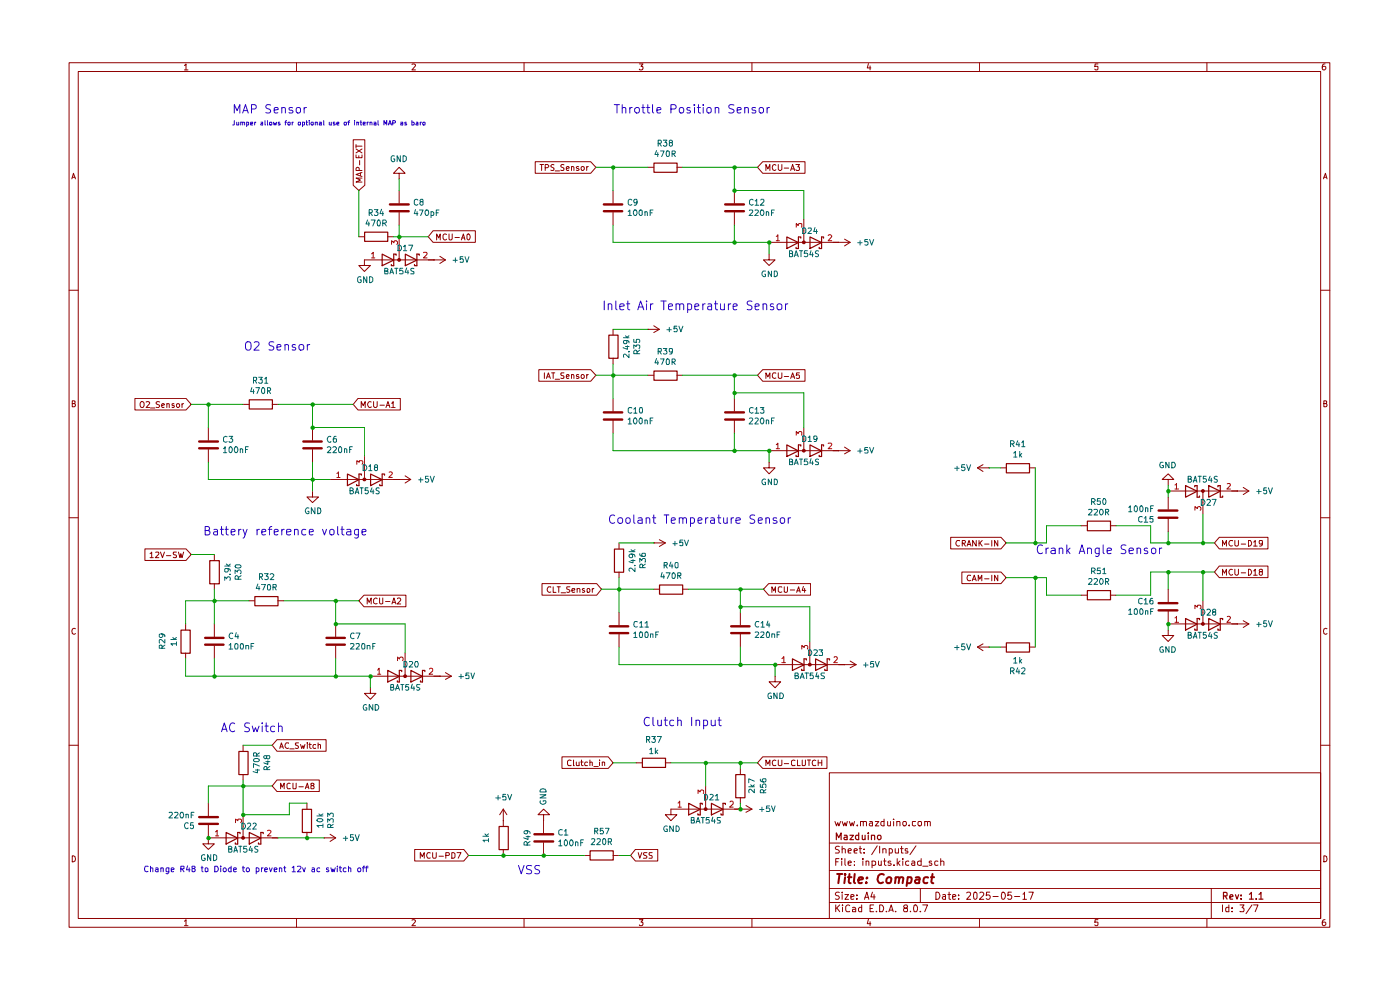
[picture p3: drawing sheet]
<svg xmlns="http://www.w3.org/2000/svg" width="297mm" height="210mm" viewBox="0 0 297 210" stroke-linecap="round" stroke-linejoin="round" font-family="sans-serif">
<g fill="none" stroke="#8f0000" stroke-width=".21">
<path d="M14.7 13.3h267.4v183.4h-267.4zM16.6 15.2h263.6v179.6h-263.6zM39.1 13.9l.4-.3v1.2M39.1 14.8h.8M62.9 13.3v1.9M87.4 13.6h.5l.2 .2-.7 1h.7M111.2 13.3v1.9M135.6 13.6h.8l-.4 .5h.3l.1 .1-.1 .5-.5 .1-.2-.1M159.5 13.3v1.9M184.2 13.5l-.2 .9h.7M184.6 14v.8M207.8 13.3v1.9"/>
<path d="M232.9 13.6h-.6l-.1 .6 .6-.1 .1 .6-.1 .1h-.4l-.2-.1M256 13.3v1.9M281.1 13.6h-.4l-.2 1 .3 .2h.2l.3-.2v-.4l-.2-.1h-.5l-.1 .1M15.2 37.9l.4-1.1 .4 1.1M15.3 37.6h.6M113.5 34.3h11.8l1.1 1.2-1.1 1.3h-11.8zM114.6 34.9h.7M114.9 34.9v1.3M115.7 35.6h.5l.2-.5-.2-.2h-.5v1.3M117.5 35l-.4-.1-.3 .2 .1 .3 .6 .3v.3l-.1 .2-.6-.1M117.8 36.3h.9M119.6 35l-.4-.1-.2 .2v.3l.6 .3v.3l-.1 .2-.5-.1"/>
<path d="M120.1 35.7h.6l-.1-.4-.5 .2v.5l.2 .2 .4-.1M121.2 35.4l.4-.1 .2 .2v.7M121.2 35.3v.9M122.8 35.4l-.4-.1-.1 .3 .6 .4-.3 .2-.3-.1M123.4 35.4l.3-.1 .3 .3v.3l-.3 .3-.4-.3zM124.5 35.3v.9M124.8 35.3l-.3 .3M137.4 35.5h1.3M143.6 35.5h1.2M280.8 37.9l.4-1.1 .3 1.1M280.8 37.6h.6M130.1 40.4v2.7"/>
<path d="M130.1 45.1v2.7M163.2 53.9v1.2h1.2l-1.2 1.2-1.2-1.2h1.2M166.9 51.4h7.3M170.3 51.2h.4v.4h-.4zM170.5 49v2.4M176.7 51.4h1.2M14.7 61.6h1.9M114.3 78.4h11l1.1 1.2-1.1 1.3h-11zM115.5 79.1v1.2M116.1 79.9h.5M117 79.1h.7M117.4 79.1v1.2"/>
<path d="M119.6 79.1h-.6v.2v.3l.6 .3v.3h-.6M120.1 79.9l.6-.1-.1-.4-.4 .1-.1 .6 .2 .2 .4-.1M121.2 79.6l.2-.2 .3 .1 .1 .8M121.2 79.4v.9M122.8 79.5l-.4-.1-.1 .3 .6 .4-.3 .2-.3-.1M123.4 79.5l.3-.1 .3 .3-.1 .5h-.5zM124.5 79.4v.9M124.8 79.4l-.3 .3M161.8 78.4h9v2.5h-9l-1.1-1.3zM164.6 79.2l-.5-.1a.61 .61 0 0 0-.3 .8 .61 .61 0 0 0 .8 .3M165.1 79.1v.9l.3 .3 .4-.1 .1-.2v-.9M166.4 79.9h.9"/>
<path d="M167.9 79.9h.6M169.6 79.1h-.6l-.1 .6 .2-.2h.3l.2 .2v.5h-.7M280.2 61.6h1.9M15.3 85.6h.5l.1-.2v-.3l-.6-.1v1.3l.6-.1 .1-.3-.2-.3M115.9 80.3l.4-1.2 .5 1.2M117.8 80.4h.9M162.5 80.3v-1.2l.4 .8 .4-.8v1.2M167.7 80.3l.5-1.2 .4 1.2M280.8 85.6h.5l.1-.2v-.3l-.6-.1v1.3l.6-.1 .1-.3-.2-.3M14.7 109.8h1.9M280.2 109.8h1.9M16 133.4l-.2-.1a.65 .65 0 0 0-.6 .6 .65 .65 0 0 0 .6 .6l.2-.1"/>
<path d="M281.5 133.4l-.2-.1a.65 .65 0 0 0-.6 .6 .65 .65 0 0 0 .6 .6l.2-.1M14.7 158.1h1.9M280.2 158.1h1.9M175.9 163.9h104.3v30.9h-104.3zM175.9 178.8h104.3M177.1 174.3l.4 .9 .2-.7 .3 .7 .3-.9M178.1 179.6l-.5-.1-.3 .2v.4l.5 .2 .3 .4-.2 .2h-.7M178.7 174.3l.3 .9 .2-.7 .3 .7 .3-.9M178.7 179.5v1.4M180.2 174.3l.3 .9 .3-.7 .2 .7 .3-.9M181.9 175v.2M182.5 179.5v1.3v.1h.3"/>
<path d="M182.5 174.3h.6v.9M182.5 174.3v.9M183.1 174.4l.1-.1h.5l.1 .9M184.5 174.3h.5l.1 .9M185.1 174.6h-.5l-.2 .2 .2 .4 .5-.1M185.7 174.3h.7l-.7 .9h.7M186.1 179.4l-1.2 1.9M186.6 179.5v1.4M187.5 174.3h-.5l-.1 .6a.45 .45 0 0 0 .6 .2M187.5 173.7v1.5M188.3 174.3v.8l.4 .1 .2-.2M188.9 174.3v.9"/>
<path d="M189.6 173.7v.1M189.6 174.3v.9M190.3 174.3h.5l.1 .9M190.3 174.3v.9M191.3 179.5v1.4h.3M191.6 174.3h.6l.1 .6-.3 .3h-.2l-.3-.3zM192.9 175v.2M194.2 174.3h-.6v.7l.2 .2 .4-.1M194.3 179.4l-1.3 1.9M194.8 174.3h.6v.8l-.4 .1-.3-.3zM196.2 174.3h.5l.1 .9M196.2 174.3v.9"/>
<path d="M196.8 174.4l.1-.1h.4l.1 .9M15.3 181.5a.64 .64 0 0 1 .7 .7 .64 .64 0 0 1-.7 .6zM39.1 195.4l.4-.3v1.3M39.1 196.4h.8M62.9 194.8v1.9M87.4 195.2l.5-.1 .2 .2-.7 1.1h.7M111.2 194.8v1.9M135.6 195.1h.8l-.4 .5h.3l.1 .2-.1 .5-.5 .1-.2-.2M159.5 194.8v1.9M175.9 191.4h104.3M175.9 188.5h104.3M175.9 184.7h104.3"/>
<path d="M177.3 192v1.4M177.3 182.8h.5M177.6 192.6l.5 .8M178 182.1h-.7v1.5M178.1 189.3l-.5-.1-.3 .2v.4l.5 .2 .3 .4-.3 .4-.6-.1M178.1 192l-.8 .8M178.6 182.1v.2M178.6 182.6v1M178.7 189.2v.2M178.7 180.2l.2-.2 .4 .2v.7M178.7 189.8v1M178.7 192v.1"/>
<path d="M178.7 192.5v.9M179.2 189.8h.8l-.8 1h.8M179.2 182.1v1.3l.2 .2M179.9 183.1l.7-.1-.2-.4-.5 .2v.6l.3 .2 .3-.1M179.9 180.5l.7-.1-.2-.4-.5 .2v.6l.1 .1h.5M180.3 192.1l-.5-.1-.4 .3 .1 .9 .2 .2 .6-.1M180.5 190.3l.7-.2-.1-.3h-.6v.9h.6M180.9 192.5h.4l.2 .2v.7h-.6v-.4l.6-.2M181.2 180.5l.7-.1-.1-.3-.4-.1-.2 .2 .1 .7h.5M181.3 183.5v.1M181.3 182.7v.1M181.8 190.6v.2"/>
<path d="M181.8 189.8v.2M182.3 180h.5M182.8 192v1.4h-.5l-.2-.7 .3-.2h.4M183.1 182.1v.2M183.1 182.6v1M183.3 180.9h.1M183.3 180.1v.1M183.4 190.8l.5-1.6 .4 1.6M183.5 190.3h.7M183.7 182.7l.5-.1 .1 .2v.8M183.7 182.6v1M184.2 195l-.2 .9h.7"/>
<path d="M184.6 195.5v.9M184.6 192.7h.5M185 182.7l.4-.1 .4 .3-.1 .6h-.7M185 182.6v1.5M185.1 189.2l-.4 1.1h1M185.3 192h-.7v1.4h.7M185.4 189.8v1M185.9 193.3v.1M186.4 182.6v.8l.1 .2 .4-.1M186.6 192a.81 .81 0 0 1 .9 .4 .81 .81 0 0 1-.3 1h-.6zM186.9 182.6v1M187.3 180.2l.2-.2 .5 .2v.7"/>
<path d="M187.3 180v.9M187.5 182.6h.5M187.6 182.1v1.3l.4 .2M188 193.3v.1M188.6 193.4l.5-1.4 .4 1.4M188.6 180.1l.5-.1 .2 .3-.1 .6h-.6M188.6 180v1.5M188.7 193.1h.7M189 182.7l-.4-.1-.2 .3 .1 .2h.5l.1 .3-.3 .2-.4-.1M189.7 183.5v.1M189.9 180l.1 .9h.6M190 193.3v.1"/>
<path d="M190.3 182.1v1.5M190.5 183.1l.4 .5M190.6 180v.9M190.9 182.6l-.6 .5M191 180h.6M191.5 182.1v.2M191.5 182.6v1M192 192.6l-.2-.1v-.4l.2-.1h.5v.5l-.7 .2-.1 .2 .2 .5h.6v-.5l-.2-.3M192.5 180.1h-.5v.3l.5 .1 .1 .2-.1 .2h-.5M192.8 182.7l-.3-.1-.4 .3 .1 .6h.6M193.1 193.3v.1M193.5 182.7l.4-.1 .2 .2v.8"/>
<path d="M194 192h.1a.87 .87 0 0 1 .3 1.4l-.5-.1-.1-.8zM194.1 183l-.6 .1-.1 .1 .2 .4 .5-.1M195.2 193.3v.1M195.2 188.5v2.9M195.4 182.7l-.4-.1-.3 .3v.6h.7M195.4 182.1v1.5M195.8 192h1l-.6 1.4M195.8 183.7h1.1M197.6 182.7l-.3-.1-.2 .3 .1 .2h.3l.2 .3-.2 .2-.4-.1M198.5 189.2a.77 .77 0 0 1 .9 .8 .77 .77 0 0 1-.9 .8zM199 182.7l-.5-.1-.2 .3 .1 .6h.6M199.6 182.7l.4-.1 .2 .2v.8"/>
<path d="M199.6 182.1v1.5M200 189.8h.6v1M200.6 190.1l-.7 .2 .3 .5 .4-.1M201.1 189.8h.6M201.3 189.2v1.5l.4 .1M202.1 190.3l.7-.2-.1-.3h-.6v.9h.6M203.4 190.6v.2M203.4 189.8v.2M205.1 189.4l.6-.2 .2 .4-.1 .3-.7 .9h.8M206.6 189.4l.3-.2 .4 .4v.8l-.4 .4a.99 .99 0 0 1-.3-1.4zM207.8 194.8v1.9M207.9 189.4l.1-.2h.4l.3 .5-.9 1.1h.9"/>
<path d="M210 189.2h-.7l-.1 .8 .6-.2 .3 .3-.1 .5-.2 .2-.6-.2M210.7 190.2h1.1M212.5 189.4l.3-.2a.82 .82 0 0 1 .5 .8 .82 .82 0 0 1-.5 .8l-.3-.2-.1-.4zM214.6 189.2h-.7l-.1 .8 .2-.2h.4l.2 .3v.5l-.2 .2h-.4l-.2-.2M215.2 190.2h1.1M217 189.7l.3-.5v1.6M217 190.8h.8M218.3 189.2h.9l-.6 1.6M232.9 195.1h-.6l-.1 .6 .6-.1 .1 .6-.1 .2h-.4l-.2-.2M256 194.8v1.9M257 188.5v6.3M259.3 192v1.4"/>
<path d="M260.7 192v1.4h-.6v-.9h.6M261.4 193.3v.1M261.4 192.5v.2M263.1 192h.8l-.4 .5 .4 .3-.1 .6-.7-.1M265.6 192l-1.3 1.8M265.9 192h1l-.6 1.4M280.8 181.5a.64 .64 0 0 1 .7 .7 .64 .64 0 0 1-.7 .6zM281.1 195.1l-.4 .1-.2 .9 .3 .3h.2l.3-.3v-.3l-.2-.2h-.5l-.1 .2"/>
</g>
<g fill="none" stroke="#8f0000" stroke-width=".25">
<path d="M138.7 34.6h4.9v1.9h-4.9zM166.9 50.3l2.5 1.1-2.5 1.3zM169.9 50.5v-.2h-.5v2.4h-.5v-.2M171.8 50.3l2.5 1.1-2.5 1.3zM174.7 50.5v-.2h-.4v2.4h-.5v-.2M177.4 178.1v-1.4l.5 1 .5-1v1.4M179.1 177.2h.5l.1 .9M179.7 177.5l-.6 .1-.1 .2 .2 .3 .5-.1M180.3 177.2h.8l-.8 .9h.8M182.2 177.2h-.5l-.2 .7a.45 .45 0 0 0 .7 .1M182.2 176.7v1.4M182.9 177.2v.8l.4 .1 .2-.2"/>
<path d="M183.5 177.2v.9M184.2 176.7v.1M184.2 177.2v.9M184.9 177.3l.6-.1 .1 .9M184.9 177.2v.9M186.2 177.3l.5-.1 .2 .2v.5l-.2 .2h-.3l-.3-.2zM259.6 190h.6l.1-.5-.2-.2h-.5v1.4M259.9 190l.4 .7M260.9 190.3l.7-.2-.2-.3-.4 .1-.1 .7 .1 .1h.5M262.1 189.8l.3 .9 .4-.9M263.3 190.6v.1M263.3 189.9v.1"/>
<path d="M265.1 189.7l.4-.4v1.4M265.1 190.7h.8M266.5 190.6v.1M267.1 189.7l.4-.4v1.4M267.1 190.7h.8"/>
</g>
<g fill="none" stroke="#8f0000" stroke-width=".42">
<path d="M177.6 185.4h1.1M178.1 185.4l-.3 1.9M179.3 185.4v.2M179.3 186.1l-.2 1.2M179.9 186.1h.7M180.2 185.4l-.2 1.6 .1 .3h.4M181.3 185.4l-.2 1.6 .3 .3M182.1 186.7l.9-.2v-.3a.6 .6 0 0 0-.8 .1v1h.6M183.8 187.2v.1M183.9 186.2h.1l-.1 .1v-.1v.1M187.5 185.6l-.1-.1a.98 .98 0 0 0-1.1 .3 .98 .98 0 0 0 0 1.2 .63 .63 0 0 0 1 .2M188.1 186.4l.4-.3 .5 .1v.7l-.1 .4h-.6l-.2-.1z"/>
<path d="M190 186.2l.3-.1 .4 .1-.1 1.1M190 186.1l-.1 1.2M190.8 186.3a.47 .47 0 0 1 .4-.2 .47 .47 0 0 1 .4 .2l-.1 1M192.6 186.2l.6-.1 .2 .3-.2 .9h-.8M192.6 186.1l-.3 1.8M194.3 186.2h.7l-.1 1.1M195.1 186.5l-.7 .1-.3 .2 .1 .5h.2h.6M196.9 186.2h-.8l-.2 .7 .3 .4h.5M197.5 186.1h.7M197.8 185.4l-.2 1.6 .1 .3h.3"/>
</g>
<path d="M128.1 44.8h3.9M128.1 43.4h3.9" fill="none" stroke="#8f0000" stroke-width=".51"/>
<path d="M170.3 51.2h.4v.4h-.4z" fill="#8f0000"/>
<g fill="none" stroke="#8f0000" stroke-width=".21">
<path d="M161.8 34.3h9v2.5h-9l-1.1-1.3zM162.5 36.2v-1.3l.4 .9 .4-.9v1.3M164.6 35.1l-.3-.2a.65 .65 0 0 0-.5 .6 .65 .65 0 0 0 .5 .7l.3-.2M165.1 34.9v1l.3 .3h.2l.3-.3v-1M166.4 35.7h.9M167.7 36.2l.5-1.3 .4 1.3M167.9 35.8h.6M168.8 34.9h.8l-.3 .5 .3 .1v.5l-.2 .2h-.4l-.2-.2M155.8 40.4v2.7M155.8 45.1v2.7M163.2 51.4h3.7M170.5 46.5v2.5"/>
<path d="M174.2 51.4h6.1M177.9 51.4h.1M179.2 50.7l1.1 .7M180.3 51.4l-1.1 .8M130.1 69.9v1.1M130.1 76v1.2M137.4 69.9h.1M137.4 79.6h1.3M137.4 69.9h2.5M138.7 69.1l1.2 .8M139.9 69.9l-1.2 .6M143.6 79.6h1.2"/>
<path d="M44.2 177.7v1.3h1.3l-1.3 1.2-1.2-1.2h1.2M47.9 177.7h7.4M51.4 177.5h.4v.5h-.4zM51.6 175.3v2.4M57.7 177.7h1.2M68.8 177.7h.1M68.8 177.7h2.4M70 177l1.2 .7M71.2 177.7l-1.2 .8"/>
</g>
<path d="M164.7 50.1l.3-.3v1.3M164.7 51.1h.7M168.9 48.2v-.8l.4 .4 .2-.4h.5v.8M175.7 50l.2-.2h.3l.3 .3-.8 1h.8" fill="none" stroke="#b70000" stroke-width=".21"/>
<path d="M129.2 71.1h1.9v4.9h-1.9zM138.7 78.7h4.9v2h-4.9zM48 176.6l2.4 1.2-2.4 1.2zM50.9 176.8v-.2h-.5v2.4h-.5v-.2M52.9 176.6l2.4 1.2-2.4 1.2zM55.8 176.8v-.2h-.5v2.4h-.5v-.2" fill="none" stroke="#8f0000" stroke-width=".25"/>
<path d="M153.8 44.8h4M153.8 43.4h4" fill="none" stroke="#8f0000" stroke-width=".51"/>
<path d="M51.4 177.5h.4v.5h-.4z" fill="#8f0000"/>
<g fill="none" stroke="#8f0000" stroke-width=".21">
<path d="M28.6 84.5h10.9l1.1 1.3-1.1 1.2h-10.9zM29.8 85.4l.3-.2 .3 .1a.8 .8 0 0 1-.2 1.2h-.1a.79 .79 0 0 1-.3-1.1zM31 85.3l.5-.1 .3 .2-.8 1.1h.8M31.9 86.5h1M33.9 85.3h-.7v.4l.5 .2 .2 .3-.3 .3-.5-.1M34.3 86l.6-.1-.2-.3-.4 .2v.4l.2 .3 .3-.1M35.4 85.7h.5v.8M35.4 85.6v.9M36.9 85.7h-.4v.2l.4 .1 .1 .2-.2 .3-.3-.1M37.5 85.7l.4-.1 .2 .3v.3l-.2 .3-.5-.3zM38.6 85.6v.9M39 85.6l-.4 .3"/>
<path d="M44.2 90.7v2.7M44.2 95.3v2.8M66.3 90.7v2.7M66.3 95.3v2.8M77.3 99.2v2.5M207.4 99.2h2.4M207.4 99.2l1.1 .8M208.5 98.6l-1.1 .6M209.8 99.2h.1M212.3 99.2h1.1M218.4 99.2h1.2M66.3 104.2v1.2h1.3l-1.3 1.2-1.2-1.2h1.2"/>
<path d="M73.7 101.7h7.3M77.1 101.5h.4v.4h-.4zM83.5 101.7h3.6M84.7 101.7h.1M85.9 100.9l1.2 .8M87.1 101.7l-1.2 .8M201.7 114h10.6l1.1 1.2-1.1 1.2h-10.6zM203.5 114.7h-.5a.61 .61 0 0 0-.2 .7 .61 .61 0 0 0 .7 .4M204.1 115.2h.5l.2-.4-.2-.1h-.5v1.1M204.4 115.2l.4 .6M205.2 115.8l.4-1.1 .4 1.1M205.2 115.5h.6"/>
<path d="M207.1 114.7v1.1l-.8-1.1v1.1M207.7 114.7v1.1M207.9 115.2l.5 .6M208.4 114.7l-.7 .6M208.9 115.4h.9M210.4 114.7v1.1M211.7 114.7v1.1l-.7-1.1v1.1M229.4 111.5h1.2M235.5 111.5h1.2M52.8 127.4h1.2M58.9 127.4h1.3M204.1 121.3h8.2l1.1 1.2-1.1 1.3h-8.2z"/>
<path d="M205.9 122.1l-.5-.1a.61 .61 0 0 0-.3 .8 .61 .61 0 0 0 .8 .3M206.3 123.2l.4-1.2 .4 1.2M206.3 122.9h.6M207.4 137.3h2.4M207.4 137.3l1.1 .7M207.5 123.2v-1.2l.4 .9 .4-.9v1.2M208.5 136.6l-1.1 .7M208.9 122.8h.9M209.8 137.3h.1M210.4 122v1.2M211.7 122v1.2l-.7-1.2v1.2M212.3 137.3h1.1"/>
<path d="M218.4 137.3h1.2M229.4 126.3h1.2M235.5 126.3h1.2M247.8 133.6v1.2h-1.2l1.2 1.3 1.2-1.3h-1.2M51.6 158.1v1.3M58.8 156.9h10.4v2.5h-10.4l-1.1-1.3zM59.4 158.8l.3-1.2 .4 1.2M59.4 158.4h.6M61.2 157.7l-.5-.1a.61 .61 0 0 0-.2 .7 .61 .61 0 0 0 .7 .4M61.5 158.8h.9M63.3 157.6h-.6v.5l.6 .2v.2l-.2 .3-.4-.1M63.8 157.9l.2 .9 .3-.6 .1 .6 .3-.9"/>
<path d="M65.2 157.6v.1M65.2 157.9v.9M65.5 157.9h.5M65.7 157.6v1l.3 .2M67 158l-.4-.1-.2 .3 .1 .5h.5M67.5 158.1l.2-.2 .3 .1v.8M67.5 157.6v1.2M78.6 145.9v1.2h1.2l-1.2 1.2-1.3-1.2h1.3M44.2 175v2.7h3.7M44.2 170.4v2.7M51.6 164.3v1.2M51.6 172.8v2.5"/>
<path d="M55.3 177.7h3.6M58.8 165.5h8.9v2.4h-8.9l-1.1-1.2zM59.5 167.3v-1.2l.4 .9 .4-.9v1.2M61.6 166.2a.45 .45 0 0 0-.7 .2v.7l.1 .2 .6-.1M62.2 166.1v1.2h.5l.1-1.2M63.4 166.9h1M64.8 167.3l.4-1.2 .3 1.2M64.9 167h.6M65.1 170.4v1.2M65.1 176.5v1.2M66.1 166.6h-.1v-.4h.6v.4l-.6 .2v.5h.5l.1-.2v-.2l-.2-.3"/>
</g>
<path d="M45.7 176.5l.4-.4v1.2M45.7 177.3h.7M50 174.5v-.8l.5 .4 .1-.4h.5l.1 .2-.1 .6M56.7 176.2l.5-.1 .3 .3-.8 .9h.8" fill="none" stroke="#b70000" stroke-width=".21"/>
<path d="M42.3 95.1h3.9M42.3 93.7h3.9M64.4 95.1h3.8M64.4 93.7h3.8M42.3 173.3h3.9M42.3 174.8h3.9" fill="none" stroke="#8f0000" stroke-width=".51"/>
<path d="M213.5 98.4h4.9v1.9h-4.9zM73.7 100.6l2.5 1.1-2.5 1.3zM76.7 100.8v-.2h-.5v2.4h-.5v-.2M78.6 100.6l2.5 1.1-2.5 1.3zM81.6 100.8v-.2h-.5v2.4h-.5v-.2M230.7 110.5h4.9v2.1h-4.9zM54.1 126.5h4.9v2h-4.9zM213.5 136.4h4.9v1.9h-4.9zM230.7 125.3h4.9v1.9h-4.9zM50.7 159.4h1.9v4.9h-1.9zM64.1 171.7h2v4.9h-2z" fill="none" stroke="#8f0000" stroke-width=".25"/>
<path d="M77.1 101.5h.4v.4h-.4z" fill="#8f0000"/>
<g fill="none" stroke="#8f0000" stroke-width=".21">
<path d="M77.3 96.8v2.4M30.7 116.4h8.8l1.1 1.2-1.1 1.3h-8.8zM31.8 117.4l.4-.3v1.2M31.8 118.3h.7M33 117.2l.6-.1 .1 .3-.8 .9h.8M34 117.1l.5 1.2 .4-1.2M35.3 117.9h.9M37.4 117.1h-.6v.2v.3l.6 .3v.3h-.6M37.9 117.1l.3 1.2 .2-.9 .2 .9 .4-1.2M45.5 117.6v1.3M70 101.7h3.7M81 101.7h3.7"/>
<path d="M39.4 132.3v1.3M39.4 138.5v1.2M45.5 123.8v1.2M45.5 132.3v2.8M45.5 137v2.7M71.2 132.3v2.8M71.2 137v2.7M77.2 126.3h8.9v2.4h-8.9l-1.1-1.3zM77.9 128.1v-1.3l.4 1 .4-1v1.3M80 127l-.3-.2-.4 .4v.7l.4 .2 .3-.1M80.5 126.8v1.1a.42 .42 0 0 0 .7 .1v-1.2M81.8 127.6h.9"/>
<path d="M83.1 128.1l.5-1.3 .4 1.3M83.2 127.8h.6M84.3 127l.5-.2 .2 .5-.8 .8h.8M82.2 143.4h7.4M85.7 143.2h.4v.5h-.4zM85.9 141v2.4M92 143.4h1.3"/>
</g>
<path d="M75.7 98.5v-.8l.5 .4 .1-.4h.5l.2 .2-.2 .6M71.5 100.4l.3-.3v1.2M71.5 101.3h.6M82.6 100.2l.4-.1 .2 .3-.7 .9h.7" fill="none" stroke="#b70000" stroke-width=".21"/>
<path d="M43.5 136.7h3.9M43.5 135.3h3.9M69.3 136.7h3.9M69.3 135.3h3.9" fill="none" stroke="#8f0000" stroke-width=".51"/>
<path d="M44.5 118.9h2v4.9h-2zM38.4 133.7h1.9v4.9h-1.9zM82.3 142.2l2.4 1.3-2.4 1.2zM85.2 142.5v-.3h-.5v2.5h-.4v-.3M87.2 142.2l2.4 1.3-2.4 1.2zM90.1 142.5v-.3h-.5v2.5h-.4v-.3" fill="none" stroke="#8f0000" stroke-width=".25"/>
<path d="M85.7 143.2h.4v.5h-.4z" fill="#8f0000"/>
<path d="M163.2 98.1v1.1h1.2l-1.2 1.3-1.2-1.3h1.2M166.9 95.6h7.3M170.3 95.4h.4v.4h-.4zM170.5 93.1v2.5M176.7 95.6h3.6M177.9 95.6h.1M179.2 94.8l1.1 .8M180.3 95.6l-1.1 .7M85.9 138.5v2.5M78.6 143.4h3.6M89.6 143.4h3.7" fill="none" stroke="#8f0000" stroke-width=".21"/>
<path d="M80.1 142.2l.3-.5v1.3M80.1 143h.7M84.3 140.1v-.7l.5 .4 .2-.4 .4 .1v.6M91.1 141.9l.2-.2 .4 .1 .1 .5-.8 .7h.8" fill="none" stroke="#b70000" stroke-width=".21"/>
<path d="M166.9 94.4l2.5 1.2-2.5 1.2zM169.9 94.6v-.2h-.5v2.4h-.5v-.2M171.8 94.4l2.5 1.2-2.5 1.2zM174.7 94.6v-.2h-.4v2.4h-.5v-.2" fill="none" stroke="#8f0000" stroke-width=".25"/>
<path d="M170.3 95.4h.4v.4h-.4z" fill="#8f0000"/>
<g fill="none" stroke="#8f0000" stroke-width=".21">
<path d="M130.1 84.5v2.7M130.1 89.2v2.7M155.8 84.5v2.7M155.8 89.2v2.7M163.2 95.6h3.7M170.5 90.7v2.4M174.2 95.6h3.7M157.1 129.9v2.7M157.1 134.5v2.8M163.1 123.8h8.9v2.5h-8.9l-1.1-1.3zM163.8 125.7v-1.2l.4 .8 .3-.8v1.2M165.9 124.6l-.6-.1-.2 .2v.7a.52 .52 0 0 0 .8 .2"/>
<path d="M166.4 124.5l.1 1.1a.36 .36 0 0 0 .6-.2v-.9M167.6 125.2h1M169 125.7l.4-1.2 .4 1.2M169.1 125.3h.6M170.4 124.4l-.2 .8h.7M170.7 124.8v.9M171.8 138.5v2.5M164.4 143.4v1.2h1.2l-1.2 1.3-1.2-1.3h1.2M168.1 141h7.3M171.6 140.8h.4v.4h-.4zM177.9 141h3.7M179.2 141h.1"/>
<path d="M180.3 140.2l1.3 .8M181.6 141l-1.3 .7M161.8 160.5h13.6v2.5h-13.6l-1.1-1.2zM162.5 162.4v-1.2l.4 .9 .4-.9v1.2M164.6 161.3l-.3-.1a.67 .67 0 0 0-.5 .5 .67 .67 0 0 0 .3 .7l.5-.1M165.1 161.2v1l.2 .2h.4l.2-.2v-1M166.4 162h.9M168.7 161.3h-.1a.46 .46 0 0 0-.7 .2v.6l.2 .3 .6-.1M169.2 161.2v1.2h.6M170.2 161.2l.1 1.2h.4l.2-.2v-1M171.3 161.2h.7M171.6 161.2v1.2"/>
<path d="M173.1 161.3l-.3-.1a.67 .67 0 0 0-.5 .5 .67 .67 0 0 0 .3 .7l.5-.1M173.6 161.2v1.2M173.6 161.8h.7M174.3 161.2v1.2"/>
</g>
<path d="M164.7 94.3l.3-.3v1.2M164.7 95.2h.7M168.9 92.3v-.8l.4 .5 .3-.5h.3l.2 .2-.1 .6M175.7 94.1l.6-.1 .2 .2-.1 .3-.7 .7h.8" fill="none" stroke="#b70000" stroke-width=".21"/>
<path d="M128.1 89h3.9M128.1 87.5h3.9M153.8 89h4M153.8 87.5h4M155.1 134.3h3.9M155.1 132.9h3.9" fill="none" stroke="#8f0000" stroke-width=".51"/>
<path d="M168.1 139.8l2.5 1.2-2.5 1.2zM173 139.8l2.5 1.2-2.5 1.2zM171.1 140v-.2h-.5v2.4h-.5v-.2M176 140v-.2h-.5v2.4h-.5v-.2" fill="none" stroke="#8f0000" stroke-width=".25"/>
<path d="M171.6 140.8h.4v.4h-.4z" fill="#8f0000"/>
<g fill="none" stroke="#8f0000" stroke-width=".21">
<path d="M74.9 29.6h2.5v9.7l-1.3 1.1-1.2-1.1zM75.5 32.9v.6h1.3v-.6M75.5 31.6l1.3 .8M75.5 30.7v.6M75.5 31h1.3M76.1 33v.5M76.2 36.2l-.1-.6h-.5l-.1 .6h1.3M76.3 34v1M76.5 36.7v.6M76.8 37.8h-1.3l1 .4-1 .4h1.3M76.8 36.6l-1.3 .4 1.3 .4M76.8 31.6l-1.3 .8"/>
<path d="M84.7 36.8h1.2l-1.2-1.3-1.2 1.3h1.2v1.1M76.1 50.2h1.2M81 55.1h7.4M82.2 50.2h1.3M84.5 54.9h.4v.5h-.4zM84.7 40.4v2.7M84.7 45.1v2.7M84.7 52.7v2.4M90.9 55.1h3.6M91.9 49h8.9v2.4h-8.9l-1-1.2zM92 55.1h.1M92.6 50.9v-1.3l.5 .9 .3-.9v1.3"/>
<path d="M93.3 54.4l1.2 .7M94.5 55.1l-1.2 .8M94.7 49.7l-.4-.1-.2 .2v.8a.37 .37 0 0 0 .3 .3 .37 .37 0 0 0 .3-.2M95.3 49.6v1.1l.1 .2h.3l.2-.3v-1M96.5 50.4h1M97.9 50.9l.4-1.3 .3 1.3M98 50.5h.6M99.1 49.7h.1a.6 .6 0 0 1 .6 .4 .6 .6 0 0 1-.2 .7l-.3 .1-.2-.3zM51.6 85.8h1.2M57.7 85.8h1.2M76 84.5h8.9v2.5h-8.9l-1.1-1.2zM76.6 86.5v-1.3l.5 .8 .4-.8v1.3"/>
<path d="M78.7 85.3l-.2-.1a.65 .65 0 0 0-.5 .6 .65 .65 0 0 0 .5 .7l.2-.2M79.3 85.2v1l.2 .3h.3l.2-.3v-1M80.6 85.9h.9M81.9 86.5l.4-1.3 .4 1.3M82 86h.6M83.1 85.5h.1l.2-.3v1.3M83.1 86.5h.7M131.3 115.2v1.2M138.7 115.2h.1M138.7 115.2h2.4M139.9 114.5l1.2 .7M141.1 115.2l-1.2 .7"/>
<path d="M131.3 121.3v1.2M138.7 125h1.2M144.8 125h1.3M171.8 136.1v2.4M164.4 141h3.7M175.4 141h3.8"/>
</g>
<path d="M165.9 139.7l.4-.4v1.3M170.1 137.7v-.8l.5 .4 .1-.3h.6v.7M177 139.5l.4-.2 .2 .4-.7 .9h.7M165.9 140.6h.7" fill="none" stroke="#b70000" stroke-width=".21"/>
<path d="M77.3 49.2h5v2h-5zM81.1 53.9l2.4 1.3-2.4 1.2zM84 54.2v-.3h-.5v2.5h-.5v-.3M86 53.9l2.4 1.3-2.4 1.2zM88.9 54.2v-.3h-.5v2.5h-.5v-.3M52.9 84.8h4.9v2h-4.9zM130.3 116.5h2v4.9h-2zM139.9 124.1h4.9v1.9h-4.9z" fill="none" stroke="#8f0000" stroke-width=".25"/>
<path d="M82.7 44.8h4M82.7 43.4h4" fill="none" stroke="#8f0000" stroke-width=".51"/>
<path d="M84.5 54.9h.4v.5h-.4z" fill="#8f0000"/>
<g fill="none" stroke="#8f0000" stroke-width=".21">
<path d="M81 55.1h-3.7v1.2h1.3l-1.3 1.3-1.2-1.3h1.2M84.7 50.2v2.5M88.4 55.1h3.6M115 123.8h11.6l1 1.2-1 1.3h-11.6zM116.8 124.6l-.5-.1a.61 .61 0 0 0-.2 .7 .61 .61 0 0 0 .7 .4M117.4 124.5v1.2h.5M118.2 124.5h.7M118.5 124.5v1.2M119 125.7h1M120.9 124.5h-.6l-.1 .4a.57 .57 0 0 1 .6 .7h-.6M121.3 125.2h.6v-.3l-.4-.1-.2 .2v.5l.2 .2 .4-.1M122.4 125l.2-.2 .4 .2v.7"/>
<path d="M122.4 124.8v.9M124 124.9l-.3-.1-.2 .3 .5 .4-.1 .2-.4-.1M124.5 125l.2-.2 .4 .1v.7h-.6zM125.7 124.8v.9M126 124.8l-.3 .3M131.3 129.9v2.7M131.3 134.5v2.8M115.3 172.8h1.3l-1.3-1.2-1.2 1.2h1.2v4M115.3 178.7v2.8M119.2 160.5h9.8l1.1 1.3-1.1 1.2h-9.8zM121.2 161.3h-.1a.45 .45 0 0 0-.7 .2v.6l.2 .3 .6-.1M121.7 161.2v1.2h.1"/>
<path d="M122.3 161.6v.8l.6-.1M122.9 161.6v.8M123.2 161.6h.5M123.4 161.2v1v.2h.3M124.6 161.7l-.3-.1-.3 .3 .1 .5h.5M125.1 161.7h.6v.7M125.1 161.2v1.2M126 162.6h.9M127.2 161.2v.1M127.2 161.6v.8M127.8 161.7h.5v.7M127.8 161.6v.8"/>
<path d="M135 161.8h1.2M141.1 161.8h1.2M146.1 171.6h7.2M149.5 171.4h.4v.5h-.4zM149.7 169.2v2.4M155.8 171.6h3.7M157.1 171.6h.1M157.1 163v1.3M157.1 169.2v1.2M158.2 170.9l1.3 .7M159.5 171.6l-1.3 .7M124 181.5h1.1"/>
<path d="M130.1 181.5h1.2M134.8 180.2h4.7v2.4h-4.7l-1-1.1zM135.4 180.9l.3 1.1 .4-1.1M137.2 180.9h-.6l-.1 .3 .2 .3h.3l.2 .3-.1 .2h-.6M138.4 180.9h-.6l-.1 .2 .1 .3 .6 .2v.4h-.7"/>
</g>
<path d="M78.8 53.9l.4-.4v1.2M78.8 54.7h.7M83.1 51.8v-.7l.5 .4 .1-.4h.4l.2 .2v.4l-.1 .1M89.8 53.6l.6-.1 .2 .2-.1 .3-.7 .7h.8" fill="none" stroke="#b70000" stroke-width=".21"/>
<path d="M129.4 134.3h3.9M129.4 132.9h3.9M113.4 178.5h4M113.4 177h4" fill="none" stroke="#8f0000" stroke-width=".51"/>
<path d="M136.3 160.8h4.9v2h-4.9zM146.1 170.4l2.5 1.3-2.5 1.2zM149 170.7v-.3h-.4v2.5h-.6v-.3M150.9 170.4l2.5 1.3-2.5 1.2zM153.9 170.7v-.3h-.5v2.5h-.4v-.3M156.1 164.3h1.9v4.9h-1.9zM125.2 180.5h4.9v1.9h-4.9z" fill="none" stroke="#8f0000" stroke-width=".25"/>
<path d="M149.5 171.4h.4v.5h-.4z" fill="#8f0000"/>
<g fill="none" stroke="#8f0000" stroke-width=".21">
<path d="M251.5 132.3h7.3M255 132.1h.4v.5h-.4zM255.2 129.9v2.4M261.3 132.3h1.2M93.3 143.4h.1M93.3 143.4h2.5M94.5 142.7l1.3 .7M95.8 143.4l-1.3 .7M106.8 174.1h.1M106.8 171.6v3.7M106.8 171.6l-.8 1.2M106.8 171.6l.7 1.2"/>
<path d="M146.1 171.6h-3.8v1.2h1.3l-1.3 1.3-1.2-1.3h1.2M149.7 166.7v2.5M153.3 171.6h3.8M88 180.2h10.4l1 1.3-1 1.1h-10.4zM89.2 182v-1.1l.4 .8 .4-.8v1.1M91.3 180.9h-.1a.66 .66 0 0 0-.7 .4 .66 .66 0 0 0 .3 .7h.5M91.8 180.9v.9l.2 .2h.5v-1.1M93.1 181.6h1M94.6 181.5h.6l.1-.2v-.4h-.7v1.1M95.8 180.9h.5l.2 .2v.7l-.2 .2h-.5zM96.9 180.9h.9l-.6 1.1M106.8 180.2v1.3"/>
</g>
<path d="M143.9 170.4l.3-.5v1.3M143.9 171.2h.6M148.1 168.3v-.7l.4 .4 .3-.4 .4 .1v.6M154.9 170.1l.1-.2h.4l.1 .2v.4l-.7 .7h.7" fill="none" stroke="#b70000" stroke-width=".21"/>
<path d="M251.5 131.2l2.5 1.2-2.5 1.3zM254.5 131.5v-.3h-.5v2.5h-.5v-.3M256.4 131.2l2.5 1.2-2.5 1.3zM259.4 131.5v-.3h-.5v2.5h-.5v-.3M105.9 175.3h1.9v4.9h-1.9z" fill="none" stroke="#8f0000" stroke-width=".25"/>
<path d="M255 132.1h.4v.5h-.4z" fill="#8f0000"/>
<g fill="none" stroke="#8f0000" stroke-width=".21">
<path d="M247.8 101.7h1.2l-1.2-1.2-1.2 1.2h1.2v1.3M247.8 105.4v2.6M247.8 110.1v2.7M251.5 104.2h7.3M255 103.9h.4v.5h-.4zM255.2 104.2v2.4M258.7 114h10.3v2.4h-10.3l-1.1-1.2zM259.3 115.8v-1.1l.5 .8 .4-.8v1.1M261.3 104.2h1.2M261.5 114.7h-.6a.61 .61 0 0 0-.2 .7 .61 .61 0 0 0 .8 .4M262 114.7v.9l.2 .2h.3l.2-.2v-.9M263.3 115.4h.9"/>
<path d="M264.8 114.7h.5a.66 .66 0 0 1 .2 .7 .66 .66 0 0 1-.7 .4zM265.9 115l.4-.3v1.1M265.9 115.8h.8M267.8 115.2l-.2 .2-.4-.1v-.6h.6v.9l-.6 .2M247.8 129.6v2.7h3.7M247.8 125v2.7M255.2 127.4v2.5M258.7 120.1h10.3v2.4h-10.3l-1.1-1.2zM258.8 132.3h6.1M259.3 122v-1.3l.5 .9 .4-.9v1.3M261.5 120.8l-.3-.1a.65 .65 0 0 0-.5 .7 .65 .65 0 0 0 .5 .6l.3-.2M262 120.7v1.1l.2 .2h.3l.2-.2v-1.1"/>
<path d="M262.5 132.3h.1M263.3 121.5h.9M263.7 131.7l1.2 .6M264.8 120.7a.64 .64 0 0 1 .7 .7 .64 .64 0 0 1-.7 .6zM264.9 132.3l-1.2 .8M265.9 121.1h.2l.2-.4v1.3M265.9 122h.8M267.4 121.3l-.3-.2 .1-.3h.6v.4l-.4 .1-.3 .2v.3l.3 .2 .4-.2v-.4l-.2-.1"/>
</g>
<path d="M249.3 131.1l.3-.4v1.3M249.3 132h.7M253.5 129.1v-.7l.5 .4 .1-.4h.5l.2 .1v.5l-.2 .1M260.4 130.8l.4-.1 .2 .4-.7 .9h.7" fill="none" stroke="#b70000" stroke-width=".21"/>
<path d="M245.8 108.3h4M245.8 109.8h4M245.8 129.5h4M245.8 127.9h4" fill="none" stroke="#8f0000" stroke-width=".51"/>
<path d="M251.5 103l2.5 1.2-2.5 1.3zM253.5 103.3v-.3h.5v2.5h.5v-.3M256.4 103l2.5 1.2-2.5 1.3zM258.4 103.3v-.3h.5v2.5h.5v-.3" fill="none" stroke="#8f0000" stroke-width=".25"/>
<path d="M255 103.9h.4v.5h-.4z" fill="#8f0000"/>
<path d="M247.8 104.2h3.7M255.2 106.6v2.5M258.8 104.2h6.1M262.5 104.2h.1M263.7 103.4l1.2 .8M264.9 104.2l-1.2 .7" fill="none" stroke="#8f0000" stroke-width=".21"/>
<path d="M249.3 102.9l.3-.4v1.2M249.3 103.7h.7M253.5 108.2v-.7l.5 .4 .1-.4h.4l.3 .2v.3l-.2 .2M260.4 102.6l.4-.1 .2 .4-.7 .8h.7" fill="none" stroke="#b70000" stroke-width=".21"/>
<g fill="none" stroke="#090" stroke-width=".21">
<path d="M84.7 37.9v2.5M126.4 35.5h11M130.1 35.5v4.9M144.8 35.5h15.9M155.8 35.5v4.9h14.7v6.1M76.1 40.4v9.8M83.5 50.2h7.4M84.7 47.8v2.4M130.1 47.8v3.6h33.1v2.5M155.8 47.8v3.6M126.4 79.6h11M130.1 77.2v7.3"/>
<path d="M130.1 69.9h7.3M144.8 79.6h15.9M155.8 79.6v4.9M40.6 85.8h11M44.2 85.8v4.9M44.2 98.1v3.6h25.8M58.9 85.8h16M66.3 85.8v4.9h11v6.1M66.3 98.1v6.1M130.1 91.9v3.7h33.1v2.5M155.8 83.3h14.7v7.4M155.8 91.9v3.7"/>
<path d="M209.8 99.2h2.5M219.6 99.2v16M40.6 117.6h4.9M131.3 115.2h7.4M229.4 111.5h-7.4v3.7h-8.6M236.7 111.5h7.4v3.7h13.5M247.8 103v2.4M247.8 112.8v2.4M255.2 109.1v6.1M39.4 139.7v3.7h39.2v2.5M45.5 125v7.3M45.5 139.7v3.7"/>
<path d="M52.8 127.4h-13.4v4.9M60.2 127.4h15.9M71.2 127.4v4.9h14.7v6.2M71.2 139.7v3.7M127.6 125h11.1M131.3 122.5v7.4M131.3 137.3v3.7h33.1v2.4M146.1 125h15.9M157.1 125v4.9M157.1 137.3v3.7M157.1 128.7h14.7v7.4M209.8 137.3h2.5"/>
<path d="M213.4 122.5h8.6v3.8h7.4M219.6 122.5v14.8M247.8 121.3v3.7M247.8 132.3v1.3M255.2 121.3v6.1M257.6 121.3h-13.5v5h-7.4M51.6 158.1h6.1M51.6 165.5v7.3h9.8v-2.4h3.7M57.7 166.7h-13.5v3.7M58.9 177.7h9.9M130.1 161.8h4.9M142.3 161.8h18.4"/>
<path d="M149.7 161.8v4.9M157.1 161.8v1.2M157.1 170.4v1.2M99.4 181.5h24.6M131.3 181.5h2.5"/>
</g>
<g fill="none" stroke="#2700c9" stroke-width=".21">
<path d="M49.7 25.6v.8l-.3 .1M49.7 24v-1.8l.6 1.3 .6-1.3v1.8M50.2 25.9v.6l.4-.1M50.6 25.9v.6M51.1 26h.4v.5M51.1 25.9v.6M51.5 26h.4v.5M51.5 24l.6-1.8 .6 1.8M51.7 23.5h.8M52.3 26.5l.5-.1-.1-.5h-.4v1M53.2 26.3l.4-.1v-.3h-.4v.6h.4M53.3 23.1l.9-.1 .2-.2-.1-.4-.3-.2h-.7v1.8"/>
<path d="M54 25.9v.6M54.3 25.9l-.3 .2M55.4 25.9h.3v.6h-.3l-.1-.2 .2-.1h.2M56.2 25.6l.1 .9M56.7 25.6l.1 .9M57.2 25.9l.5 .1-.1 .5h-.4zM57.4 22.3l-.7-.1-.3 .3 .2 .5 .7 .3v.5l-.2 .2-.7-.1M58 25.9l.2 .6 .1-.4 .2 .4 .2-.6M58.2 23.4l.8-.2-.1-.3-.5-.1-.2 .2 .1 .9h.6M59.4 25.9h-.3l-.1 .2 .4 .3-.4 .1M59.8 23l.2-.2 .5 .1v1.1M59.8 22.8v1.2"/>
<path d="M60.5 25.9h.3M60.8 25.6l-.3 .2v.7M61.1 25.9l.5 .1-.1 .5h-.4zM62 25.9v.6M62.1 22.9l-.5-.1-.3 .2 .1 .3 .7 .2v.4h-.8M62.2 25.9l-.2 .2M62.9 23l.3-.2 .5 .2 .1 .6-.2 .3-.4 .1-.3-.2zM63.3 25.9l.5 .1-.1 .5h-.4zM64.2 26.5l.4-.1-.1-.5h-.3v1M64.5 22.8v1.2M64.9 25.9h.4M65 25.6v.8l.3 .1"/>
<path d="M65 22.8l-.3 .1-.2 .2M65.6 25.6v.1M65.6 25.9v.6M66 26.1l.4-.2 .1 .5-.4 .1zM66.9 26l.4-.1v.6M66.9 25.9v.6M67.7 25.9h.5v.6h-.5v-.2l.5-.1M68.7 25.6l.1 .9M69.9 25.9v.5h.4M70.3 25.9v.6M71 25.9h-.3v.3l.4 .2-.4 .1M71.5 26.3l.4-.1v-.3l-.4 .1v.4l.4 .1"/>
<path d="M73.1 25.9l.4 .1-.1 .5h-.3zM73.7 25.9h.5M74.2 25.6l-.3 .2v.7M75.2 25.6v.1M75.2 25.9v.6M75.7 26l.3-.1v.6M75.7 25.9v.6M76.4 25.9h.3M76.5 25.6v.9h.2M77.1 26.3l.4-.1v-.3h-.4v.6h.4M77.9 25.9v.6M78.2 25.9l-.3 .2"/>
<path d="M78.5 26h.4v.5M78.5 25.9v.6M79.3 25.9l.5 .1v.5h-.5l.1-.3h.4M80.2 25.6v.8l.2 .1M81.5 26.5v-.9l.3 .7 .2-.7v.9M82.4 26.5l.3-.9 .4 .9M82.5 26.3h.5M83.3 26.1h.4l.2-.3-.2-.2h-.4v.9M85 25.9h.4v.6h-.4l.1-.3h.3M86.2 25.9h-.3v.2l.4 .3-.4 .1M87.4 25.6v.9h.4v-.6h-.4M88.3 25.9h.4v.6h-.4l-.1-.2 .2-.1h.3"/>
<path d="M89.2 25.9v.6M89.4 25.9l-.2 .2M89.8 25.9l.4 .1-.1 .5h-.3zM130.3 22.2h1.1M130.9 22.2v1.8M132 23l.3-.2 .4 .1 .1 1.1M132 22.2v1.8M133.6 22.8v1.2M134.1 22.8l-.3 .1-.2 .2M134.6 23.1l.4-.3 .5 .1 .1 .2v.7l-.3 .2-.4-.1-.3-.3zM136.1 22.8h.7M136.4 22.2v1.5l.4 .3"/>
<path d="M137.2 22.8h.6M137.4 22.2v1.5l.4 .3M138.4 22.2v1.5l.3 .3M139.4 23.4l.8-.2-.1-.3-.5-.1-.2 .2 .1 .9h.6M142.3 23.1h.7a.47 .47 0 0 0 .4-.4 .47 .47 0 0 0-.4-.5h-.7v1.8M144.2 23l.2-.2 .6 .2v.6l-.1 .3-.5 .1-.2-.2zM146.4 22.9l-.4-.1-.3 .2 .1 .3 .6 .2v.4h-.7M147.3 22.2l-.1 .1 .1 .1v-.2v.2M147.3 22.8v1.2M147.9 22.8h.7M148.2 22.2v1.5l.4 .3M149.2 22.2v.2"/>
<path d="M149.2 22.8v1.2M150 23l.3-.2 .5 .2 .1 .6-.2 .3-.4 .1-.3-.2zM151.7 23l.3-.2 .4 .1 .1 1.1M151.7 22.8v1.2M155.7 22.3a.79 .79 0 0 0-1 .1v.5l.9 .4 .1 .3a.79 .79 0 0 1-1.1 .3M156.4 23.4l.8-.2-.1-.3-.5-.1-.2 .2 .1 .9h.6M158 23l.2-.2 .5 .1 .1 1.1M158 22.8v1.2M160.3 22.9a.48 .48 0 0 0-.8 .2l.9 .5-.3 .4-.6-.1M161.1 23l.3-.2 .5 .2 .1 .6-.2 .3-.4 .1-.3-.2zM162.7 22.8v1.2M163.2 22.8l-.3 .1-.2 .2"/>
<path d="M52.2 72.7a.6 .6 0 0 1 .6-.2 .6 .6 0 0 1 .5 .6v.6a.59 .59 0 0 1-.6 .6 .59 .59 0 0 1-.6-.6zM53.9 72.7l.7-.2 .3 .2 .1 .3-1.1 1.3h1.1M58.1 72.6l-.7-.1-.2 .2v.5l.7 .3 .2 .4-.4 .4-.6-.1M58.8 73.7l.8-.2-.1-.3-.5-.1-.2 .2v.9h.7M60.5 73.2l.2-.1 .4 .1 .1 1.1M60.5 73.1v1.2M62.7 73.2l-.5-.1-.2 .2 .1 .3 .6 .2v.4h-.7M63.5 73.2l.3-.1a.52 .52 0 0 1 .6 .3v.5a.55 .55 0 0 1-.5 .4 .55 .55 0 0 1-.5-.4zM65.2 73.1v1.2M65.7 73.1l-.3 .1-.2 .2M128.2 63.9v1.8M129 64.6l.3-.2 .4 .1 .1 1.2"/>
<path d="M129 64.4v1.3M130.6 63.9v1.6l.3 .2M131.5 65l.9-.1-.1-.4-.6-.1-.2 .3 .1 .9h.7M132.9 64.4h.7M133.2 63.9v1.6l.4 .2M135.3 65.7l.6-1.8 .7 1.8M135.5 65.1h.9M137.2 63.9v.1M137.2 64.4v1.3M138 64.4v1.3M138.5 64.4l-.3 .1-.2 .3M140.2 63.9h1.1"/>
<path d="M140.8 63.9v1.8M141.8 65l.9-.1-.1-.4-.5-.1-.3 .3 .1 .9h.7M143.4 64.6l.3-.2 .4 .1 .1 1.2M143.4 64.4v1.3M144.2 64.7l.2-.3 .6 .1v1.2M145.9 64.5l.5-.1 .3 .4v.6l-.1 .2h-.7M145.9 64.4v1.9M147.4 65l.9-.1-.1-.4-.5-.1-.3 .3 .1 .9h.7M149.1 64.4v1.3M149.6 64.4l-.3 .1-.2 .3M150.2 64.5h.7l.1 1.2M151 64.9l-.6 .1a.45 .45 0 0 0-.2 .6h.8"/>
<path d="M151.6 64.4h.6M151.8 63.9v1.6l.4 .2M152.8 64.4v1.1a.52 .52 0 0 0 .9 0M153.7 64.4v1.3M154.5 64.4v1.3M155 64.4l-.3 .1-.2 .3M155.5 65l.9-.1-.1-.4-.5-.1-.3 .3 .1 .9h.7M159.5 63.9h-.7l-.2 .1v.5l.7 .4 .2 .5-.3 .3-.7-.1M160.2 65l.8-.1v-.4l-.6-.1-.2 .3 .1 .9h.7M161.9 64.6l.2-.2 .5 .1v1.2M161.9 64.4v1.3M164.1 64.5l-.4-.1-.3 .3 .1 .3 .6 .1v.5h-.7"/>
<path d="M164.9 64.6l.3-.2a.52 .52 0 0 1 .7 .4v.6a.55 .55 0 0 1-.5 .3 .55 .55 0 0 1-.5-.3zM166.6 64.4v1.3M167.1 64.4l-.3 .1-.2 .3M43.5 112.5h.8l.2-.3-.2-.4-.8-.1v1.8h.7l.3-.4a.46 .46 0 0 0-.4-.6M45.4 112.4h.7v1.1M46.1 112.7l-.5 .1a.35 .35 0 0 0-.3 .3 .35 .35 0 0 0 .3 .4l.5-.1M46.7 112.3h.7M47 111.7v1.5l.4 .3M47.8 112.3h.6M48 111.7v1.5l.4 .3M49 112.9l.9-.2-.1-.3-.5-.1-.3 .2 .1 .9h.7M50.6 112.3v1.2"/>
<path d="M51.1 112.3l-.3 .1-.2 .2M51.6 112.3l.4 1.2M52.4 112.3l-.6 1.7-.2 .1M54.5 112.3v1.2M55 112.3l-.3 .1-.2 .2M55.5 112.9l.9-.2-.1-.3-.5-.1-.3 .2 .1 .9h.7M56.9 112.3h.8M57.7 111.7l-.5 .2v1.6M58.2 112.9l.8-.2-.1-.3-.5-.1-.2 .2 .1 .9h.6M59.8 112.3v1.2M60.3 112.3l-.4 .1-.1 .2M60.8 112.9l.9-.2-.1-.3-.6-.1-.2 .2 .1 .9h.7"/>
<path d="M62.5 112.5l.2-.2 .5 .1 .1 1.1M62.5 112.3v1.2M64.9 112.4l-.5-.1-.4 .3v.5l.2 .3h.7M65.6 112.9l.9-.2-.1-.3-.5-.1-.3 .2 .1 .9h.7M68.4 112.3l.4 1.2 .5-1.2M70 112.5l.3-.2 .5 .2 .1 .6-.2 .3-.4 .1-.3-.2zM71.6 111.7v1.5l.3 .3M72.3 112.3h.7M72.6 111.7v1.5l.4 .3M73.6 112.4h.7l.1 1.1M74.4 112.7l-.7 .1a.35 .35 0 0 0-.2 .3 .35 .35 0 0 0 .2 .4l.7-.1M76 112.3v1.5l-.3 .3h-.4"/>
<path d="M76 112.4l-.5-.1-.3 .3v.5l.2 .3h.6M76.8 112.9l.8-.2v-.3l-.5-.1-.3 .2 .1 .9h.7M130.4 109.4a.71 .71 0 0 0-.9 0 .71 .71 0 0 0-.2 .8 .67 .67 0 0 0 .3 .7 .67 .67 0 0 0 .8-.1M131.2 109.9l.5-.1 .4 .4v.5l-.4 .3a.52 .52 0 0 1-.6-.3v-.5zM132.8 110l.3-.2 .5 .2 .1 .7-.2 .2-.4 .1-.3-.2zM134.5 109.2v1.6l.2 .2M135.4 109.9h.7l.1 1.1M136.2 110.2l-.8 .2-.1 .2 .1 .3h.8M137.1 110l.2-.2 .5 .1v1.1M137.1 109.8v1.2M138.4 109.8h.7M138.7 109.2v1.6l.4 .2"/>
<path d="M140.9 109.2h1M141.4 109.2v1.8M142.4 110.4l.9-.2-.1-.3-.5-.1-.3 .3 .1 .8h.7M144.1 110l.3-.2 .4 .1 .1 1.1M144.1 109.8v1.2M144.9 110.1l.2-.3 .4 .1 .1 1.1M146.5 109.9l.5-.1 .3 .4v.5l-.1 .2h-.7M146.5 109.8v1.9M148.1 110.4l.8-.2-.1-.3-.5-.1-.2 .3 .1 .8h.6M149.7 109.8v1.2M150.2 109.8l-.3 .1-.2 .3M150.8 109.9h.7l.1 1.1"/>
<path d="M151.6 110.2l-.6 .1a.35 .35 0 0 0-.3 .4 .35 .35 0 0 0 .3 .3l.6-.1M152.2 109.8h.7M152.5 109.2v1.6l.4 .2M153.5 109.8l.1 1.1 .4 .1 .3-.2M154.3 109.8v1.2M155.1 109.8v1.2M155.6 109.8l-.3 .1-.2 .3M156.1 110.4l1-.2-.1-.3a.6 .6 0 0 0-.9 .2v.7a.6 .6 0 0 0 .9 .1M160.1 109.3l-.7-.1-.2 .2v.5l.7 .3 .2 .5-.3 .3-.7-.1M160.9 110.4l.8-.2-.1-.3-.5-.1-.2 .3 .1 .8h.6M162.5 110l.2-.2 .5 .1v1.1M162.5 109.8v1.2"/>
<path d="M164.8 109.9a.48 .48 0 0 0-.8 .2l.1 .2 .7 .2 .1 .3a.6 .6 0 0 1-.9 .1M165.6 110l.3-.2 .5 .2 .1 .7-.2 .2-.4 .1-.3-.2zM167.2 109.8v1.2M167.7 109.8l-.3 .1-.2 .3M221.2 115.8l-.1-.1a.64 .64 0 0 0-1 .3 .85 .85 0 0 0 0 1 .85 .85 0 0 0 1 .4l.1-.1M221.9 116.3v1.1M222.4 116.3h-.3l-.2 .3M223 116.3h.8l.1 1.1M223.9 116.7l-.9 .2-.1 .1 .1 .4h.9M224.7 116.4l.3-.1h.4l.1 1.1M224.7 116.3v1.1M226.3 115.6v1.8"/>
<path d="M226.5 116.8l.5 .6M227 116.3l-.7 .6M228.9 117.4l.6-1.8 .6 1.8M229.1 116.9h.9M230.7 116.4l.1-.1a.52 .52 0 0 1 .8 .2v.9M230.7 116.3v1.1M233.2 116.3v1.4l-.4 .3h-.4M233.2 116.3h-.5l-.4 .3v.5l.2 .3h.7M234 115.6v1.6l.3 .2M234.9 116.9l.9-.2v-.2a.6 .6 0 0 0-.8-.2v1.1h.7M238.8 115.7l-.6-.1-.3 .2v.5l.8 .4 .1 .4-.3 .3h-.7M239.5 116.9l1-.2-.1-.4h-.6l-.3 .2 .1 .9h.8"/>
<path d="M241.2 116.4l.3-.1h.4l.1 1.1M241.2 116.3v1.1M243.4 116.3h-.4l-.3 .2 .1 .3 .6 .1v.5h-.7M244.4 116.4l.2-.1 .5 .1 .1 .7-.2 .3h-.4l-.2-.1zM246 116.3v1.1M246.5 116.3h-.4l-.1 .3M47 155.2l.6-1.9 .6 1.9M47.2 154.7h.8M49.8 153.5l-.1-.1a.91 .91 0 0 0-1 .5 .91 .91 0 0 0 .2 1.1 .62 .62 0 0 0 .9 0M52.9 153.4l-.7-.1-.2 .2v.6l.8 .3 .1 .5-.3 .3-.7-.1M53.5 154l.4 1.2 .3-.8 .3 .8 .5-1.2M55.6 153.3v.2"/>
<path d="M55.6 154v1.2M56.2 154h.7M56.5 153.3v1.7l.4 .2M58.3 154.1l-.6-.1-.3 .4v.5l.2 .2h.7M59.1 154.2l.3-.2 .4 .1 .1 1.1M59.1 153.3v1.9M137.8 152.3a.71 .71 0 0 0-.9 0 .71 .71 0 0 0-.2 .9 .67 .67 0 0 0 .3 .7 .67 .67 0 0 0 .8-.1M138.5 152.2v1.5l.3 .2M139.5 152.8l.1 1.1h.4l.3-.1M140.3 152.8v1.1M140.9 152.8h.7M141.1 152.2v1.5l.5 .2"/>
<path d="M142.9 152.8h-.5l-.3 .3v.5l.1 .3h.7M143.8 152.9l.2-.1h.4l.1 1.1M143.8 152.2v1.7M146.7 152.2v1.7M147.7 152.9l.2-.1h.4l.1 1.1M147.7 152.8v1.1M149.3 152.8h.5l.3 .3v.5l-.2 .3h-.6M149.3 152.8v1.8M150.9 152.8l.1 1.1h.4l.3-.1M151.7 152.8v1.1M152.3 152.8h.7M152.6 152.2v1.5l.4 .2"/>
<path d="M31.4 183.8l-.5-.1a.61 .61 0 0 0-.3 .8 .61 .61 0 0 0 .8 .3M31.9 184.2l.2-.1 .3 .1v.7M31.9 183.7v1.2M33 184.2h.5v.7M33.5 184.4h-.3l-.3 .3 .3 .2 .3-.1M34.1 184.2l.2-.1 .3 .1v.7M34.1 184.1v.8M35.8 184.1v1l-.2 .2h-.4M35.8 184.2l-.4-.1-.2 .1v.6h.6M36.3 184.5l.6-.1-.1-.3-.5 .1v.6h.5M38.4 184.3l.6-.1v-.4l-.6-.1v1.2M38.6 184.3l.4 .6"/>
<path d="M39.8 183.7l-.3 .8h.8M40.1 184.1v.8M40.9 184.2l-.2-.1 .1-.4h.4l.2 .2-.2 .3-.5 .1v.5l.2 .1 .4-.1 .1-.1v-.3l-.2-.2M42.7 184.1h.4M42.8 183.7v1.1l.3 .1M43.5 184.2l.2-.1 .3 .1 .1 .6h-.6zM45.6 183.7h.5a.66 .66 0 0 1 .2 .8 .66 .66 0 0 1-.7 .4zM46.8 183.7v.1M46.8 184.1v.8M47.3 184.3l.5-.2 .2 .2-.1 .5h-.5zM49 184.2l-.3-.1-.3 .2 .1 .5h.5M49 183.7v1.2"/>
<path d="M49.5 184.5l.6-.1v-.2l-.4-.1-.2 .1v.6l.2 .1 .4-.1M51.4 184.1h.5M51.6 183.7v1.1l.3 .1M52.3 184.2l.4-.1 .2 .2-.1 .5h-.5zM54.4 184.2l.3-.1 .3 .2-.1 .5h-.5M54.4 184.1v1.2M55.5 184.1v.8M55.8 184.1l-.3 .2M56.1 184.5l.6-.1-.1-.3-.5 .1v.6l.2 .1 .3-.1M57.2 184.1l.2 .8 .3-.8M58.2 184.5l.6-.1-.2-.3-.4 .1v.6h.5M59.3 184.2l.1-.1 .4 .1v.7"/>
<path d="M59.3 184.1v.8M60.2 184.1h.4M60.4 183.7v1.1l.2 .1M62 184.1l.3-.4v1.2M62 184.9h.7M63.1 183.8l.6-.1 .1 .2v.3l-.7 .7h.7M64.2 184.1l.3 .8 .3-.8M66.2 184.2l.4-.1 .1 .1v.7M66.7 184.4h-.4l-.2 .3 .2 .2 .4-.1M67.8 184.2l-.3-.1-.3 .2 .1 .5h.5M69.7 184.2h-.4v.2l.3 .1 .2 .3-.2 .1-.3-.1M70.2 184.1l.2 .8 .2-.6 .3 .6 .2-.8"/>
<path d="M71.5 183.7v.1M71.5 184.1v.8M72 184.1h.5M72.1 183.7v1.1l.4 .1M73.4 184.2h-.5l-.1 .5a.36 .36 0 0 0 .6 .1M73.9 184.2l.2-.1 .3 .1v.7M73.9 183.7v1.2M75.9 184.3l.2-.2 .4 .1v.6h-.5zM76.9 184.1h.5M77.4 183.7h-.3v.2v1M77.6 184.1h.5M78.1 183.7h-.3l-.1 .2v1"/>
<path d="M110 183.6l.6 1.7 .6-1.7M112.8 183.7h-1l-.1 .4a.86 .86 0 0 0 .9 .5l.2 .2-.1 .4a.79 .79 0 0 1-1 .1M114.5 183.7l-.7-.1-.3 .3 .1 .4 .8 .4v.5l-.3 .1h-.6"/>
</g>
<g fill="#090">
<circle cx="155.8" cy="79.6" r=".47"/>
<circle cx="155.8" cy="95.6" r=".47"/>
<circle cx="130.1" cy="35.5" r=".47"/>
<circle cx="130.1" cy="79.6" r=".47"/>
<circle cx="155.8" cy="35.5" r=".47"/>
<circle cx="163.2" cy="51.4" r=".47"/>
<circle cx="155.8" cy="51.4" r=".47"/>
<circle cx="155.8" cy="40.4" r=".47"/>
<circle cx="51.6" cy="166.8" r=".47"/>
<circle cx="51.6" cy="172.9" r=".47"/>
<circle cx="44.2" cy="177.8" r=".47"/>
<circle cx="71.3" cy="143.5" r=".47"/>
<circle cx="78.6" cy="143.5" r=".47"/>
<circle cx="65.2" cy="177.8" r=".47"/>
<circle cx="219.7" cy="115.2" r=".47"/>
<circle cx="219.7" cy="122.6" r=".47"/>
<circle cx="66.3" cy="101.7" r=".47"/>
<circle cx="71.3" cy="132.4" r=".47"/>
<circle cx="71.3" cy="127.5" r=".47"/>
<circle cx="45.5" cy="143.5" r=".47"/>
<circle cx="45.5" cy="127.5" r=".47"/>
<circle cx="163.2" cy="95.6" r=".47"/>
<circle cx="157.1" cy="141" r=".47"/>
<circle cx="157.1" cy="125" r=".47"/>
<circle cx="155.8" cy="83.4" r=".47"/>
<circle cx="131.4" cy="125" r=".47"/>
<circle cx="164.5" cy="141" r=".47"/>
<circle cx="66.3" cy="90.7" r=".47"/>
<circle cx="66.3" cy="85.8" r=".47"/>
<circle cx="44.2" cy="85.8" r=".47"/>
<circle cx="84.7" cy="50.3" r=".47"/>
<circle cx="157.1" cy="161.9" r=".47"/>
<circle cx="157.1" cy="128.7" r=".47"/>
<circle cx="157.1" cy="171.7" r=".47"/>
<circle cx="149.7" cy="161.9" r=".47"/>
<circle cx="106.8" cy="181.5" r=".47"/>
<circle cx="115.4" cy="181.5" r=".47"/>
<circle cx="247.9" cy="115.2" r=".47"/>
<circle cx="255.2" cy="121.4" r=".47"/>
<circle cx="247.9" cy="121.4" r=".47"/>
<circle cx="247.9" cy="132.4" r=".47"/>
<circle cx="247.9" cy="104.2" r=".47"/>
<circle cx="255.2" cy="115.2" r=".47"/>
</g>
<g fill="none" stroke="#006564" stroke-width=".21">
<path d="M83.7 33.1l-.4-.1-.2 .2v.8a.37 .37 0 0 0 .3 .3 .37 .37 0 0 0 .3-.2v-.4h-.2M84.9 33v1.3l-.7-1.3v1.3M85.5 33l.6 .2 .1 .2v.6l-.4 .3h-.3zM139.3 31.9l-.4 .9h.8M139.5 32.4v.8M139.6 30.4h.5l.2-.2v-.3l-.2-.2h-.5v1.3M139.9 30.4l.4 .6M140.1 32h.8l-.5 1.2M140.7 29.7h.8l-.4 .5h.3v.7l-.5 .1-.2-.2M141.4 32.1l.4-.1 .2 .2v.7a.35 .35 0 0 1-.4 .3 .35 .35 0 0 1-.3-.4zM142.2 30.2h-.2v-.3l.2-.2 .4 .1v.4h-.4l-.2 .2v.4l.2 .2h.2l.3-.3v-.2l-.3-.3M142.6 32.6h.5l.2-.4-.2-.2h-.5v1.2"/>
<path d="M142.8 32.6l.5 .6M76.5 58.8l-.3-.1-.2 .2v.8a.37 .37 0 0 0 .3 .3 .37 .37 0 0 0 .3-.2v-.4h-.2M77.8 58.7v1.3l-.7-1.3v1.3M78 46.7l-.4 .8h.8M78.2 47.1v.8M78.3 45.1h.6v-.6h-.6v1.2M78.4 58.7l.6 .2 .1 .1v.6l-.4 .4h-.3zM78.6 45.1l.4 .6M78.7 46.7h.9l-.5 1.2M79.4 44.5h.8l-.4 .5h.3l.1 .1-.1 .5-.5 .1-.2-.1M80.3 46.7a.75 .75 0 0 1 .1 1.2h-.1a.9 .9 0 0 1 0-1.2zM80.9 44.4l-.3 .9h.8"/>
<path d="M81.2 47.3h.7l.1-.4-.3-.2h-.5v1.2M81.2 44.9v.8M81.5 47.3l.5 .6M81.6 57.5h.4l.3-.3-.1-.2-.6-.1v1.2h.6l.1-.5-.3-.1M82.7 58.1l.4-1.2 .4 1.2M82.8 57.8h.6M83.7 56.9h.7M84.1 56.9v1.2M84.4 52a.66 .66 0 0 1 .7 .4 .66 .66 0 0 1-.2 .8h-.5zM85.4 56.9h-.6v.6l.5-.2 .2 .3v.3l-.2 .2-.5-.1M85.6 52.3l.3-.3v1.2M85.6 53.2h.7"/>
<path d="M86.3 56.8l-.4 1h.8M86.5 57.3v.8M86.7 52h.9l-.6 1.2M87.8 57l-.4-.1-.3 .3 .1 .2 .6 .3v.3l-.7 .1M88.1 44.5l-.2 .8h.8M88.5 44.9v.8M88.7 42.4l-.4-.1-.4 .3 .1 .8 .3 .1 .4-.1M89 44.5h.8l-.6 1.2M89.3 42.8l-.2-.3 .2-.2h.3l.2 .4-.5 .1-.2 .2v.3l.2 .2 .5-.1v-.5l-.2-.1M90.3 44.5l.5 .1a.66 .66 0 0 1-.3 1.1 .84 .84 0 0 1-.2-1.2zM91.4 45l.4-.1 .2 .2v.5h-.6M91.4 44.9v1.3"/>
<path d="M92.5 45.1h.5M93.1 44.5h-.6v1.2M96.1 55.2h.9M96.6 54.7v.9M98.2 54.5h-.6v.5l.4-.1 .3 .2-.1 .5h-.6M98.6 54.5l.5 1.1 .4-1.1M133.3 44.9l.3-.4v1.2M133.3 45.7h.6M134 42.4l-.4-.1-.3 .3 .1 .8 .2 .1 .4-.1M134.5 44.5l.5 .1a.66 .66 0 0 1-.3 1.1 .84 .84 0 0 1-.2-1.2zM135.1 42.8l-.1 .2h-.5v-.7h.5l.1 .1v.8l-.1 .2-.5 .1M135.7 44.5h.4l.1 .2v.8l-.3 .2a.84 .84 0 0 1-.2-1.2z"/>
<path d="M136.8 45.1l.2-.2 .2 .1 .1 .7M136.8 44.9v.8M137.9 45.1h.5M138.5 44.5h-.6v1.2M159 44.6l.6-.1 .1 .4-.8 .8h.8M159.8 42.4l-.4-.1-.4 .3 .1 .8 .3 .1 .4-.1M160.2 44.6l.5-.1 .2 .4-.8 .8h.8M160.2 42.6h.2l.1-.3v1.2M160.2 43.5h.8M161.4 42.4l.1-.1h.4l.2 .1v.4l-.8 .7h.8M161.5 44.5l.4 .1a.66 .66 0 0 1-.3 1.1 .84 .84 0 0 1-.1-1.2zM162.4 57.5h-.5a.61 .61 0 0 0-.2 .8 .61 .61 0 0 0 .7 .3v-.4h-.2"/>
<path d="M162.6 45.1l.1-.2 .3 .1 .1 .7M162.6 44.9v.8M163.7 57.5v1.2l-.7-1.2v1.2M163.7 45.1h.4M164.3 57.5h.4a.66 .66 0 0 1 .2 .8 .66 .66 0 0 1-.6 .4zM164.3 44.5h-.6v1.2M167.5 53.8h.5l.2-.4-.3-.2h-.4v1.3h.5l.2-.1v-.5l-.3-.1M168.5 54.5l.4-1.3 .4 1.3M168.7 54.1h.6M169.6 53.2h.7M169.9 53.2v1.3M170.3 48.4h.5l.1 .2v.7l-.3 .2h-.3z"/>
<path d="M171.3 53.2h-.6l-.1 .6h.7v.6h-.7M171.5 48.4h.5l.1 .3-.7 .8h.7M172 53.2l-.2 .8h.8M172.4 53.6v.9M172.9 48.3l-.3 .8h.8M173.2 48.7v.8M173.7 53.3h-.6v.5l.5 .1 .1 .3-.3 .3-.4-.1M182 51.5h.9M182.5 51.1v.9M184.1 50.8h-.6v.5l.4-.1 .3 .3-.1 .4h-.6M184.5 50.8l.4 1.2 .4-1.2M132.3 71.6h1.1"/>
<path d="M132.7 73.5h.7M132.7 71.2l.4 .4M132.8 72.2h.1a.42 .42 0 0 1 0 .6 .42 .42 0 0 1-.6 0v-.6h.9l.2 .2v.3M133.1 73.3v.8l-.9-.3M133.4 74.6h.1M133.4 75.1v.8l-.8-.8-.3 .3v.4M133.4 71.2l-.4 .4M134.5 73.9v-.7l.5 .3v-.3h.6l.1 .1-.1 .6M134.5 72v.6l.5 .1v-.7h.6l.1 .2-.1 .5M135.1 75l-.1-.6-.3-.1-.2 .2v.5h1.2M135.7 74.3l-.6 .4M139.3 76l-.4 1h.8"/>
<path d="M139.5 76.6v.7M139.6 74.5h.6l.1-.5-.7-.1v1.2M139.9 74.5l.4 .6M140.1 76.1h.8l-.5 1.2M140.7 73.9h.8l-.4 .5 .4 .2-.1 .4h-.7M141.4 76.2l.3-.1 .3 .3v.7l-.2 .2-.4-.1zM141.5 69.9h.9M142 69.4v1M142.6 76.8h.4l.3-.2-.1-.4-.6-.1v1.2M142.7 74.4l-.1 .2-.4 .1-.2-.2v-.5l.6-.1 .1 .2-.2 .9-.4 .1M142.8 76.8l.5 .5M143.6 69.2h-.6v.6l.4-.2 .3 .3-.2 .5-.5-.1"/>
<path d="M144 69.2l.4 1.2 .5-1.2M47.4 95.2l.4-.4v1.2M47.4 96h.7M48.2 92.6h-.4l-.4 .3 .1 .8 .3 .1 .4-.1M48.6 92.6h.8l-.5 .5 .5 .1v.4l-.3 .2h-.3l-.2-.1M48.9 94.8a.68 .68 0 0 1 .4 .6 .68 .68 0 0 1-.4 .6l-.3-.2v-.8zM49.9 94.8a.6 .6 0 0 1 .7 .5 .6 .6 0 0 1-.6 .7l-.3-.5zM51 95.3l.1-.1 .4 .1v.7M51 95.2v.8M52.1 95.3h.4M52.7 94.8h-.6v1.2M53.4 82.2l-.2 .9h.7"/>
<path d="M53.8 80.7h.5l.1-.2v-.4l-.6-.1v1.3M53.8 82.6v.9M54.1 80.7l.3 .6M54.3 82.2h.7l-.5 1.3M54.9 80h.7l-.4 .5 .4 .1v.5l-.1 .2h-.5l-.1-.2M55.6 82.3l.3-.1 .2 .3v.7l-.1 .2a.6 .6 0 0 1-.6-.4 .6 .6 0 0 1 .2-.7zM56.1 80.4l.4-.4v1.3M56.1 81.3h.7M56.7 82.9l.6-.1v-.5l-.6-.1v1.3M57 82.9l.4 .6M69.4 94.9l.5-.1 .3 .2-.1 .3-.7 .7h.8M70.2 92.6h-.2a.64 .64 0 0 0-.6 .6 .64 .64 0 0 0 .6 .6l.2-.1"/>
<path d="M70.6 94.9l.2-.1h.3l.3 .2-.1 .3-.7 .7h.8M71.3 92.6h-.4l-.2 1 .3 .2 .4-.1-.1-.6h-.5l-.1 .1M71.9 94.9l.3-.1 .3 .2v.8l-.3 .2-.3-.1zM73.1 95.3l.1-.1 .4 .1v.7M73.1 95.2v.8M74.2 95.3h.3M74.8 94.8h-.6v1.2M77.1 98.6a.65 .65 0 0 1 .7 .6 .65 .65 0 0 1-.7 .6zM78.2 98.9h.2l.2-.3v1.2M78.2 99.8h.7M79.7 99.2l-.2-.1a.34 .34 0 0 1 .1-.5 .34 .34 0 0 1 .5 .1l-.1 .4-.5 .1-.1 .1 .1 .5h.2l.4-.1v-.5h-.3M133.3 89l.3-.3v1.2"/>
<path d="M133.3 89.9h.6M134 86.5h-.6l-.1 .2v.7a.52 .52 0 0 0 .7 .2M134.5 86.8l.3-.3v1.1M134.5 87.6h.6M134.5 88.7a.61 .61 0 0 1 .7 .4 .61 .61 0 0 1-.2 .7 .6 .6 0 0 1-.7-.3 .6 .6 0 0 1 .2-.8zM135.7 88.7h.3l.2 .2v.8l-.2 .2a.71 .71 0 0 1-.3-1.2zM135.7 86.5h.4a.86 .86 0 0 1 0 1.1h-.4zM136.8 89.2l.4-.1 .1 .2v.6M136.8 89.1v.8M137.9 89.3h.5M138.5 88.7h-.6v1.2M159 88.7h.4l.3 .3-.8 .9h.8"/>
<path d="M159.8 86.5h-.5l-.3 .2v.7l.4 .2h.4M160.2 88.7h.4l.3 .3-.8 .9h.8M160.2 86.8l.3-.3v1.1M160.2 87.6h.8M161.3 86.5h.8l-.5 .4 .5 .2v.5h-.8M161.5 88.7a.61 .61 0 0 1 .6 .4 .61 .61 0 0 1-.2 .7 .6 .6 0 0 1-.7-.3 .6 .6 0 0 1 .3-.8zM162.6 89.2l.3-.1 .2 .2v.6M162.6 89.1v.8M163.7 89.3h.4M164.3 88.7h-.6v1.2M167.5 98h.4l.3-.3-.1-.2-.6-.1v1.2h.6l.1-.5-.3-.1M168.5 98.6l.4-1.2 .4 1.2"/>
<path d="M168.7 98.2h.6M169.6 97.4h.7M169.9 97.4v1.2M170.3 92.5h.3l.3 .2v.7l-.1 .3h-.5zM171.3 97.4h-.6l-.1 .6 .2-.2h.3l.3 .3v.3l-.2 .2-.6-.1M171.5 92.8l.3-.3v1.2M171.5 93.7h.6M172 97.3l-.2 .9h.8M172.4 97.8v.8M173.3 93l-.2 .2-.5-.1v-.5l.5-.1 .2 .2-.2 .9-.4 .1M173.7 97.5h-.6v.4a.47 .47 0 0 1 .4 .2 .47 .47 0 0 1 .1 .5h-.6M182 95.7h.9"/>
<path d="M182.5 95.2v.9M184.1 94.9h-.6v.6l.4-.2 .3 .3v.3l-.2 .2-.5-.1M184.5 94.9l.4 1.2 .4-1.2M202.5 99.3h1M203 98.9v.9M204.6 98.6h-.5l-.1 .6h.6l.1 .4-.2 .2-.5-.1M205.1 98.6l.4 1.2 .4-1.2M214.4 94.2l.7-.1v-.4l-.2-.2h-.5v1.3M214.7 94.2l.4 .6M215.1 96.1l.3-.3v1.2M215.1 97h.6M215.9 93.5l-.3 .8h.7"/>
<path d="M216.2 93.9v.9M216.3 95.8v1.2M216.4 96.5l.4 .5M216.8 93.9l.3-.4v1.3M216.8 96.2l-.5 .4M216.8 94.8h.6M246.7 98.1h-.4a.61 .61 0 0 0-.3 .7 .61 .61 0 0 0 .8 .4v-.5h-.2M248 98.1v1.1l-.7-1.1v1.1M248.6 98.1h.5a.66 .66 0 0 1 .2 .8 .66 .66 0 0 1-.7 .3zM48 119.6l.5 .5M48.9 119.6l-.5 .4M50 119.9l.9-.1 .2 .3a.71 .71 0 0 1-.6 .4 .71 .71 0 0 1-.6-.3z"/>
<path d="M65.5 107.8l-.1-.1a.6 .6 0 0 0-.6 .7 .6 .6 0 0 0 .7 .5v-.4h-.2M66.8 107.7v1.3l-.8-1.3v1.3M67.4 107.7a.64 .64 0 0 1 .7 .6 .64 .64 0 0 1-.7 .7zM74.3 104.1h.4l.2-.4-.2-.2h-.4v1.2h.5l.2-.4-.3-.2M75.4 104.7l.4-1.2 .3 1.2M75.4 104.4h.6M76.4 103.5h.7M76.7 103.5v1.2M78.1 103.5h-.6v.6l.5-.1 .2 .5-.3 .2-.4-.1M78.9 103.5l-.3 .8h.7M79.2 103.9v.8M80.4 103.6l-.4-.1-.2 .2v.3l.6 .2v.4l-.1 .1h-.5"/>
<path d="M88.8 101.8h1M89.2 101.4v.9M90.9 101h-.6v.6h.6v.6l-.5 .1-.1-.2M91.3 101l.4 1.3 .4-1.3M133.4 117h1.3M133.9 118.9h.8M133.9 116.6l.5 .4M134 117.5l.2 .2v.4l-.2 .2h-.3l-.3-.3v-.2a.92 .92 0 0 1 1.2-.1l.1 .4M134.3 118.7v.7l-.9-.3M134.6 120h.1M134.7 116.6l-.5 .3M135.7 119.2v-.7l.4 .4 .3-.4h.3l.2 .1-.1 .6"/>
<path d="M135.7 117.4l.1 .5 .9 .1h.2l-.1-.6h-.5l-.2 .1 .1 .5h.2M136.9 119.6l-.6 .5M140.9 119.9l.6-.1 .1-.3-.2-.2h-.5v1.2M141.1 119.9l.5 .6M142.3 119.2l-.3 .9h.8M142.6 119.6v.9M142.8 115.3h.9M143.2 114.8v1M143.3 119.4l.4-.1 .2 .2v.7l-.3 .3-.3-.1zM144.9 114.6h-.6l-.1 .6 .2-.2h.3l.2 .2v.5h-.7M145.2 114.6l.4 1.2 .5-1.2M162.4 101.7a.61 .61 0 0 0-.8 .3 .61 .61 0 0 0 .3 .8h.5v-.5h-.2"/>
<path d="M163.7 101.6v1.2l-.7-1.2v1.2M164.3 101.6a.66 .66 0 0 1 .6 .4 .66 .66 0 0 1-.2 .8h-.4zM231 108.1l.6-.1 .1 .4-.8 .8h.8M231.6 106.4h.5l.2-.4-.2-.2h-.5v1.2M231.9 106.4l.4 .6M232.1 108.1l.6-.1 .1 .2v.4l-.7 .6h.7M233.4 108h.2a.62 .62 0 0 1 .4 .6 .62 .62 0 0 1-.4 .6 .84 .84 0 0 1-.2-1.2zM233.4 105.8h-.6v.6l.5-.1 .1 .6-.1 .1h-.4l-.1-.1M234.2 105.8a.68 .68 0 0 1 .4 .6 .68 .68 0 0 1-.4 .6l-.3-.5 .1-.6zM234.5 108.6h.6v-.6h-.6v1.2M234.8 108.6l.4 .6M239.4 107.6l.4-.3v1.3"/>
<path d="M239.4 108.6h.7M240.9 107.3a.68 .68 0 0 1 .4 .6 .68 .68 0 0 1-.4 .7l-.3-.3v-.8zM242.1 107.3a.68 .68 0 0 1 .4 .6 .68 .68 0 0 1-.4 .7l-.3-.3v-.8zM242.3 109.7l-.5-.1-.2 .2v.7l.4 .3 .3-.1M242.7 109.9l.4-.3v1.2M242.7 110.8h.8M243 107.8h.5v.8M243 107.7v.9M244.1 107.9h.4M244.6 109.6h-.6l-.1 .5h.7v.6h-.7M244.7 107.3h-.6v1.3M252.1 101.6h.6v-.5l-.6-.1v1.3h.5l.2-.4-.3-.3"/>
<path d="M253.2 102.3l.4-1.3 .3 1.3M253.2 102h.6M254.2 101h.7M254.5 101v1.3M254.9 105.9a.65 .65 0 0 1 .7 .7 .65 .65 0 0 1-.7 .6zM255.9 101h-.6v.6h.6l.1 .4-.3 .3-.4-.2M256 106.1l.2-.2h.3l.3 .3-.8 1h.8M256.7 101l-.3 .9h.7M257 101.4v.9M257.1 105.9h.9l-.5 1.3M258.2 101.1l-.4-.1-.2 .3 .1 .3 .5 .2v.3l-.1 .2-.5-.1M266.6 104.2h1"/>
<path d="M267 103.8v.9M268.7 103.5h-.6v.6l.6-.1v.7h-.5l-.1-.1M269.1 103.5l.4 1.2 .4-1.2M34.3 134.5l.2 .2v.3l-.2 .2h-.3l-.2-.1v-.5l.2-.1h.5a.55 .55 0 0 1 .5 .6M34.4 137.5v-.6h-.6v.6h1.2M35 135.6v.8l-.9-.8-.3 .2 .1 .6M35 136.8l-.6 .5M36.2 135.6h1.2M36.7 135.2l.4 .4M37.4 136.6h-1.2l.4 .3M37.4 136.2v.7M37.4 135.2l-.4 .4"/>
<path d="M47.7 123.1v-.7l.4 .4 .1-.4h.6v.7M47.7 120.1h1.2M48.2 120.6l.2 .2v.3l-.2 .2h-.4l-.1-.1v-.5a.94 .94 0 0 1 1.1 0l.1 .5M48.6 136.8l.3-.3v1.2M48.6 137.7h.8M48.8 121.8h.1M49.4 134.4l-.5-.1a.61 .61 0 0 0-.3 .8 .61 .61 0 0 0 .8 .3M49.9 136.6l.3-.1 .3 .2v.8l-.2 .2-.4-.1zM49.9 121.7v-.8l.5 .4 .2-.4h.3l.2 .3v.3l-.1 .2M50.1 134.2l-.2 .9h.7M50.5 134.6v.9M50.6 122.9v-.5l-.3-.3-.3 .1-.1 .7h1.2"/>
<path d="M51.1 136.6l.3-.1a.86 .86 0 0 1 .1 1.2l-.4-.1zM51.1 122.1l-.5 .4M52.2 137l.5-.1 .1 .8M52.2 136.9v.8M53.3 137.1h.4M53.9 136.5h-.6v1.2M54.7 123.9l-.3 .9h.7M55 124.4v.8M55 122.4l.6-.1v-.5l-.6-.1v1.2M55.3 122.4l.4 .5M55.5 124h.8l-.5 1.2M56.1 121.7h.8l-.4 .5 .4 .2-.1 .5h-.7"/>
<path d="M56.8 124h.4a.86 .86 0 0 1 0 1.2h-.3l-.2-.2zM57.3 121.8l.2-.1h.3l.3 .2-.1 .4-.7 .6h.8M57.9 124.6h.6l.1-.6h-.7v1.2M58.3 124.6l.3 .6M74.3 136.6l.6-.1 .2 .2-.8 1h.8M75.1 134.4l-.5-.1a.61 .61 0 0 0-.2 .8 .61 .61 0 0 0 .7 .3M75.5 136.6h.7v.4l-.7 .7h.7M75.5 134.3h.9l-.5 1.2M76.8 136.6l.3-.1 .3 .2v.8l-.2 .2-.4-.1zM77.9 137l.5-.1 .1 .8M77.9 136.9v.8M79.1 137.1h.3"/>
<path d="M79.6 136.5h-.5v1.2M134.5 134.4l.3-.4v1.2M134.5 135.2h.6M134.7 120.5v.8l-.8-.8-.5 .2 .2 .5M135.2 131.9l-.5-.1a.61 .61 0 0 0-.3 .8 .61 .61 0 0 0 .8 .3M135.7 134.1l.4-.1a.86 .86 0 0 1 0 1.2l-.4-.1zM135.7 132.2l.4-.4v1.2M135.7 133h.7M136.3 120.4v-.6l-.2-.2-.3 .1-.1 .7h1.2M136.8 132.2l.4-.4v1.2M136.8 133h.8M136.9 134.1l.3-.1a.86 .86 0 0 1 .1 1.2h-.3l-.2-.1z"/>
<path d="M138 134.5h.5v.7M138 134.5v.7M139.1 134.6h.4M139.7 134h-.6v1.2M140.5 121.4l-.3 1h.8M140.8 121.9v.8M141.3 121.5h.9l-.6 1.2M142.7 121.6l.2-.1a.84 .84 0 0 1 .2 1.2h-.3l-.2-.2zM143.8 122.1h.6v-.5l-.6-.1v1.2M144 122.1l.4 .6M160.2 134.1l.5-.1 .3 .3-.8 .9h.8M161 131.9l-.6-.1a.61 .61 0 0 0-.2 .8 .61 .61 0 0 0 .8 .3"/>
<path d="M161.4 134.1h.7v.4l-.8 .7h.8M161.5 132.2l.3-.4v1.2M161.5 133h.6M162.6 134.1l.4-.1a.86 .86 0 0 1 .1 1.2l-.5-.1zM162.9 131.8l-.3 .8h.7M163.2 132.2v.8M163.8 134.5h.5v.7M163.8 134.5v.7M164.9 134.6h.4M165.4 134h-.5v1.2M171.5 137.9a.66 .66 0 0 1 .7 .4 .66 .66 0 0 1-.2 .7h-.5zM172.6 137.9h.6l.2 .2-.8 .9h.8"/>
<path d="M173.7 137.9h.8l-.3 .4 .3 .1v.6h-.8M202.5 137.3h1M203 136.9v1M204.6 136.6h-.5l-.1 .6h.6l.1 .4-.2 .3-.5-.2M205.1 136.6l.4 1.3 .4-1.3M215.1 139.8l.3-.3v1.1M216.3 139.5v1.1M216.8 139.9l-.5 .4M231 122.9l.4-.2 .3 .4-.8 .9h.8M231.6 121.2h.5l.2-.3-.1-.3-.6-.1v1.2M231.9 121.2l.4 .5M232.1 122.9l.5-.2 .2 .2v.4l-.7 .7h.7"/>
<path d="M233.4 122.8l.2-.1a.68 .68 0 0 1 .4 .6 .68 .68 0 0 1-.4 .7 .81 .81 0 0 1-.2-1.2zM233.4 120.5h-.6v.6l.5-.1 .1 .6h-.6M233.9 120.8l.4-.3v1.2M233.9 121.7h.7M234.5 123.4l.6-.1v-.5l-.6-.1v1.3M234.8 123.4l.4 .6M239.4 129.5l.4-.4v1.2M239.4 130.3h.7M240.7 129.2l.4-.1a.86 .86 0 0 1 0 1.2h-.3l-.2-.2zM241.9 129.2l.3-.1a.84 .84 0 0 1 .1 1.2h-.3l-.2-.2zM242.3 127l-.5-.1-.2 .3v.7l.4 .2 .3-.1M242.7 127.3l.4-.4v1.2"/>
<path d="M242.7 128.1h.8M243 129.6h.5v.7M243 129.6v.7M244.1 129.7h.4M244.5 126.9l-.4 .1-.2 .9 .3 .2 .4-.1v-.5l-.2-.1h-.2l-.3 .2M244.7 129.1h-.6v1.2M246.7 137.3l-.1-.1a.66 .66 0 0 0-.5 .4 .66 .66 0 0 0 .2 .8l.5-.1v-.4h-.2M248 137.2v1.2l-.7-1.2v1.2M248.6 137.2a.66 .66 0 0 1 .7 .4 .66 .66 0 0 1-.2 .8h-.5zM252.1 134.7h.6v-.5l-.6-.1v1.3h.5l.2-.4-.3-.3M253.2 135.4l.4-1.3 .3 1.3M253.2 135.1h.6"/>
<path d="M254.2 134.1h.7M254.5 134.1v1.3M254.9 129.2a.65 .65 0 0 1 .7 .6 .65 .65 0 0 1-.7 .7zM255.9 134.1h-.6v.6h.6l.1 .4-.3 .3-.4-.2M256 129.4l.2-.2h.3l.3 .3-.1 .3-.7 .7h.8M256.7 134.1l-.3 .9h.7M257 134.5v.9M257.5 129.8l-.3-.3 .1-.2 .4-.1 .2 .4-.2 .2h-.4l-.1 .2 .1 .4 .2 .1 .4-.1v-.5l-.2-.1M258.2 134.2l-.4-.1-.2 .3 .1 .3 .5 .2v.3l-.1 .2-.5-.1M266.6 132.4h1M267 132v.9M268.7 131.7h-.6v.6h.6v.6h-.5l-.1-.1"/>
<path d="M269.1 131.7l.4 1.2 .4-1.2M55 159.7l-.6 .4M77.7 149.5l-.1-.1a.66 .66 0 0 0-.5 .5 .66 .66 0 0 0 .2 .7h.5v-.5h-.2M79.1 149.4v1.2l-.8-1.2v1.2M79.6 149.4a.66 .66 0 0 1 .7 .4 .66 .66 0 0 1-.2 .8h-.5zM82.9 145.8h.4l.2-.2-.1-.4h-.5v1.2l.6-.1 .1-.3-.3-.2M83.9 146.4l.4-1.2 .5 1.2M84 146.1h.6M85 145.2h.7M85.3 145.2v1.2M85.7 140.3a.66 .66 0 0 1 .6 .4 .66 .66 0 0 1-.2 .8h-.4zM86.7 145.2h-.6l-.1 .6 .2-.2 .4 .1 .1 .6h-.7"/>
<path d="M86.9 140.4l.5-.1 .2 .3-.8 .9h.8M87.5 145.1l-.3 .9h.8M87.8 145.6v.8M88.1 140.3h.5a1.05 1.05 0 0 1 0 1.2h-.5a1.05 1.05 0 0 1 0-1.2zM89.1 145.2l-.7 .1v.3l.7 .5-.3 .3-.4-.1M97.4 143.5h.9M97.8 143v.9M99.5 142.8h-.6l-.1 .6 .2-.2h.3l.2 .2v.5h-.7M99.9 142.8l.4 1.1 .4-1.1M137.2 156.9h.5l.1-.2v-.4l-.6-.1v1.3M137.5 156.9l.3 .6M137.8 159l.4-.3v1.2"/>
<path d="M137.8 159.9h.7M138.3 156.2h.7l-.4 .5h.3v.7l-.5 .1-.1-.2M139 158.7v1.2M139.2 159.4l.3 .5M139.5 156.2h.8l-.6 1.3M139.5 159.1l-.5 .4M163.6 147.1l-.1-.1a.66 .66 0 0 0-.6 .5 .66 .66 0 0 0 .3 .7l.5-.1v-.4h-.3M164.9 147v1.2l-.7-1.2v1.2M165.4 147a.66 .66 0 0 1 .8 .4 .66 .66 0 0 1-.2 .8h-.6zM168.7 143.4l.6-.1v-.5h-.6v1.1h.6l.1-.4-.3-.1M169.8 143.9l.4-1.1 .4 1.1M169.8 143.6h.6"/>
<path d="M170.8 142.8h.7M171.1 142.8v1.1M172.5 142.8h-.6v.5a.45 .45 0 0 1 .6 .1 .45 .45 0 0 1 0 .5h-.6M173.3 142.7l-.2 .8h.6M173.6 143.2v.7M174.9 142.8h-.6l-.1 .1 .2 .5h.3l.2 .2-.1 .3h-.6M183.2 141.1h1M183.6 140.6v.9M185.3 140.3h-.6v.6l.1-.2h.4l.1 .2v.5h-.6M185.7 140.3l.4 1.2 .4-1.2M214.4 142.3h.5l.2-.4-.2-.2h-.5v1.2M214.7 142.3l.4 .6"/>
<path d="M215.1 140.6h.6M215.9 141.7l-.3 .8h.7M216.2 142.1v.8M216.4 140.2l.4 .4M216.8 141.8l.1-.1h.4l.1 .1v.4l-.7 .7h.7M35.9 172.4l.6-.1 .1 .3-.8 .9h.8M37.1 172.4l.5-.1 .2 .3-.8 .9h.8M38.4 172.3h.4a1.05 1.05 0 0 1 0 1.2h-.4a1.05 1.05 0 0 1 0-1.2zM39.5 172.8l.4-.1 .1 .8M39.5 172.7v.8M39.9 174.7l-.2-.2a.64 .64 0 0 0-.6 .6 .64 .64 0 0 0 .6 .7l.2-.2M40.6 172.9h.4"/>
<path d="M41 174.5h-.5l-.1 .6 .6-.1v.7l-.4 .1-.2-.2M41.2 172.3h-.6v1.2M50.6 179.5h.7M51 179.5v1.3M51.3 174.6a.65 .65 0 0 1 .8 .6 .65 .65 0 0 1-.8 .7zM52.3 179.5h-.6v.6l.5-.1 .2 .5-.2 .3h-.4l-.1-.2M52.5 174.8l.2-.2h.3l.2 .2v.3l-.8 .8h.8M53.2 179.5l-.4 .9h.8M53.4 179.9v.9M53.7 174.8l.4-.2 .3 .3-.8 1h.8M53.9 161a.71 .71 0 0 1 1.1 .3l-.2 .3h-.8l-.2-.3zM54.2 163.3h.8"/>
<path d="M54.4 160.4v-.5l-.1-.2h-.4l-.1 .7h1.2M54.6 163.2v.7l-.9-.2M54.7 179.6l-.4-.1-.3 .3 .1 .2 .6 .3v.3l-.3 .2-.4-.1M55 162.5l-1.2-.5v.8M56.4 161.6h.8M56.6 160.5v-.2h.6v.2v.2l-.2 .3-.4-.2v-.3l-.2-.2-.4 .2v.2l.2 .3 .4-.3M56.6 163.3v-.6l-.4-.1-.2 .2v.5h1.2M56.8 161.4v.7l-.8-.3M57.2 162.6l-.6 .4M67.2 173.1h1.3M67.5 173.7h.7l.3 .2a.68 .68 0 0 1-.6 .5 .68 .68 0 0 1-.7-.5zM67.7 172.6l.5 .5"/>
<path d="M68.5 175.1h-1.3l.5 .4M68.5 174.8v.7M68.5 172.6l-.5 .4M69.5 174.4v-.7l.4 .4 .3-.4h.4v.7M69.5 173.2v-.7l.4 .4 .3-.4 .4 .1v.6M70.1 175.5v-.6h-.6v.6h1.2M70.7 174.8l-.6 .5M72.8 177.8h.9M73.3 177.4v.9M74.9 177.1h-.6v.5h.6l.1 .5-.2 .2-.5-.1M75.4 177.1l.4 1.2 .4-1.2M102.5 177.4h1.1"/>
<path d="M102.9 176.9l.4 .5M103.6 178.2h-1.1l.3 .4M103.6 177.9v.7M103.6 176.9l-.4 .3M105.2 169.3h1M105.7 168.8v.9M107.3 168.5h-.6v.6l.2-.2 .4 .1v.7l-.6-.1M107.7 168.5l.4 1.2 .4-1.2M111.6 177.5h.8M111.7 176.2a.35 .35 0 0 1 .2 .3 .35 .35 0 0 1-.2 .4l-.4-.1-.1-.3a.72 .72 0 0 1 .7-.3 .72 .72 0 0 1 .5 .6M111.8 179.3v-.6l-.4-.2-.2 .2v.6h1.2M112 177.3v.8l-.9-.4"/>
<path d="M112.4 178.5l-.6 .4M114.6 168.6h1.2l-1.2 .7h1.2M114.6 169.9v.1a.64 .64 0 0 0 .6 .6 .64 .64 0 0 0 .6-.6l-.1-.1h-.5v.1M114.7 167.4h1l.1 .6h-1.2zM118.5 178.5l.4-.3v1.2M118.5 179.4h.7M119.3 176h-.3l-.5 .2v.7l.3 .2h.5M119.7 176.3l.4-.3v1.1M119.7 177.1h.8M120 178.2a.68 .68 0 0 1 .4 .6 .68 .68 0 0 1-.4 .6l-.3-.2v-.8zM121 178.2a.61 .61 0 0 1 .7 .5 .61 .61 0 0 1-.5 .7 .71 .71 0 0 1-.2-1.2zM122.1 178.7l.2-.1 .3 .1v.7"/>
<path d="M122.1 178.6v.8M123.2 178.7h.4M123.8 178.2h-.6v1.2M125.5 178h.7v.4l-.8 .8h.8M126.2 176.3h.6v-.6h-.6v1.2M126.4 176.3l.4 .6M126.7 178h.6v.4l-.7 .8h.7M127.9 178l.4-.1a.78 .78 0 0 1-.2 1.3l-.2-.3zM127.9 175.7h-.6v.6l.5-.2 .2 .3-.1 .5-.6-.1M128.4 175.7h.8l-.5 1.2M129 178.6h.5l.2-.2v-.4l-.7-.1v1.3M129.4 178.6l.3 .6"/>
<path d="M141.6 175.3a.61 .61 0 0 0-.8 .3 .61 .61 0 0 0 .3 .8h.5v-.5h-.3M142.8 175.2v1.2l-.7-1.2v1.2M143.4 175.2a.66 .66 0 0 1 .7 .4 .66 .66 0 0 1-.2 .8h-.5zM146.6 174h.5l.1-.2v-.4h-.6v1.2h.6l.1-.4-.2-.2M147.7 174.6l.4-1.2 .4 1.2M147.8 174.3h.5M148.8 173.4h.6M149.1 173.4v1.2M149.4 168.5a.66 .66 0 0 1 .7 .4 .66 .66 0 0 1-.2 .8h-.5zM150.5 173.4h-.6l-.1 .6 .1-.2h.4l.2 .2v.5h-.7M150.6 168.6l.5-.1 .2 .3-.8 .9h.8M151.2 173.3l-.2 .9h.7"/>
<path d="M151.6 173.8v.8M151.7 168.8l.5-.3v1.2M151.7 169.7h.8M152.8 173.4l-.6 .1v.3l.6 .5-.1 .3h-.5M158.8 166.9h1.2M159.3 166.5l.4 .4M160 167.4v.8l-.8-.8-.4 .3 .1 .5M160 165.7l-1.2-.5v.8M160 166.5l-.4 .3M161.1 171.7h1M161.3 166.4v.6l.6 .1-.2-.2v-.3l.3-.3h.3l.2 .2-.1 .6M161.3 165.3l.1 .4a.94 .94 0 0 0 1.1 0l-.1-.5h-.5l-.2 .4 .3 .3"/>
<path d="M161.6 171.2v.9M162 168.2l-.1-.6h-.5l-.1 .6h1.2M162.5 167.5l-.5 .4M163.2 171h-.6v.5l.1-.1h.4l.2 .2v.4l-.1 .1h-.6M163.7 171l.4 1.1 .3-1.1M43.4 181.4l-.3-.1-.3 .3v.6l.1 .3 .4 .1 .2-.2v-.4h-.2M44.7 181.3v1.3l-.7-1.3v1.3M45.3 181.3h.3l.4 .3v.6l-.4 .4h-.3zM48.5 180.1h.4l.3-.3-.3-.3h-.4v1.3h.5l.2-.2v-.3l-.3-.2M49.6 180.8l.4-1.3 .4 1.3M49.7 180.4h.6"/>
</g>
</svg>
